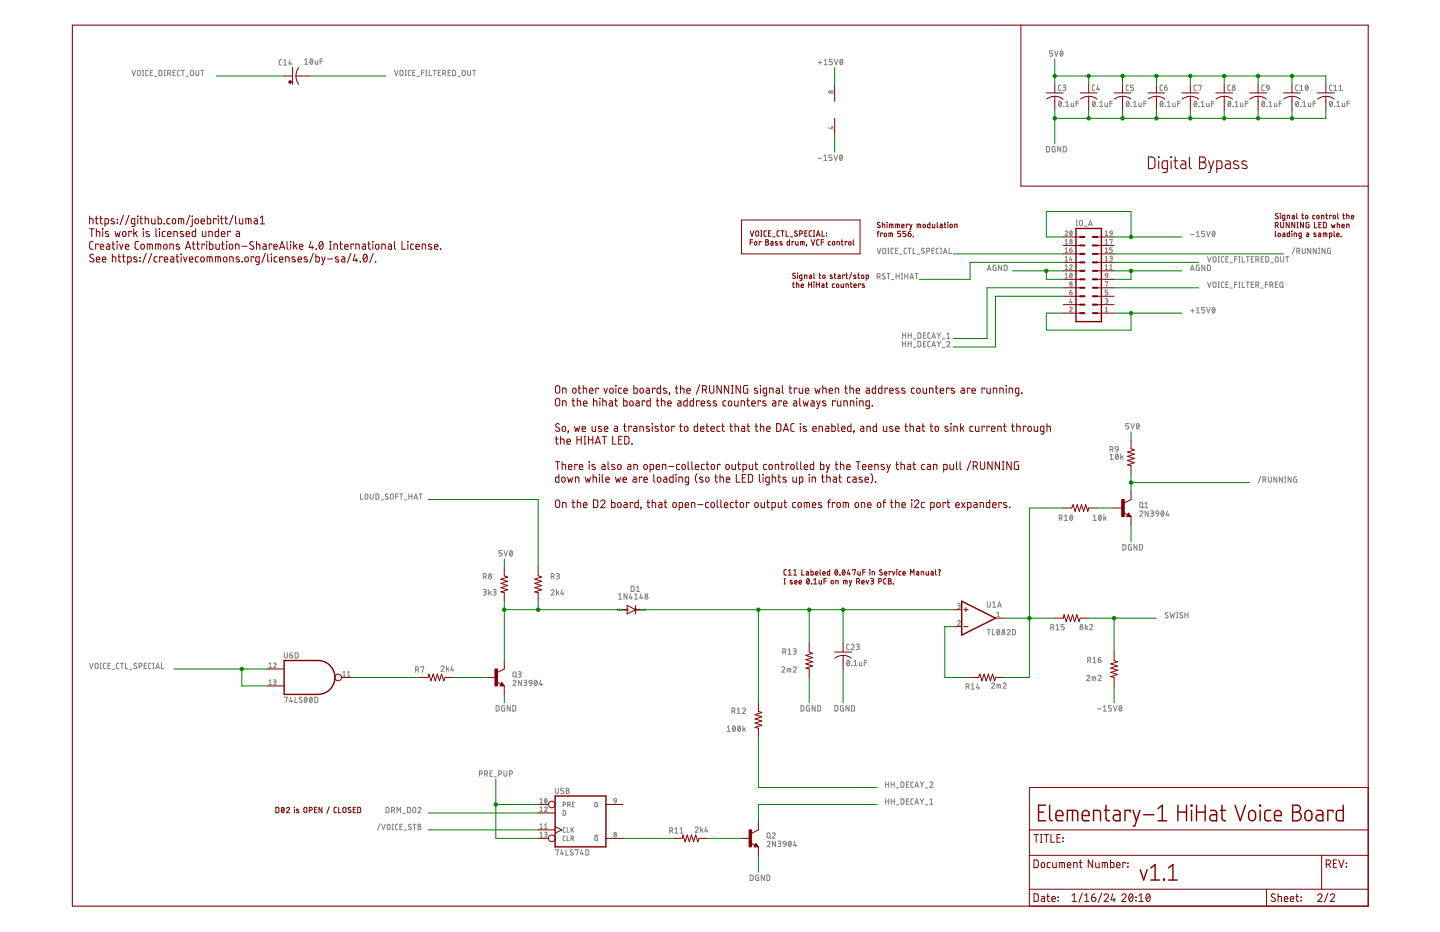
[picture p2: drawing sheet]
<svg xmlns="http://www.w3.org/2000/svg" width="432mm" height="279mm" viewBox="0 0 432 279" stroke-linecap="round" stroke-linejoin="round" font-family="sans-serif">
<g fill="none" stroke="#808080" stroke-width=".3">
<path d="M84.5 17.9h-.5l-.3 .4 .1 1 .7 .2M85 19.5h1M85 18.3l.5-.4v1.6M87 17.9l-.4 1.3h.9M87.2 18.8v.7M91.4 18l.4-.3v1.6M91.4 19.3h.9M93.1 17.8l.1-.1a.81 .81 0 0 1 .6 .8 .81 .81 0 0 1-.6 .7l-.3-.7zM93.7 18l-.7 .9M94.5 18.2l.1 .9 .2 .2h.4v-1.1M96 18.4h.7M96.7 17.7h-.7v1.6"/>
<path d="M245.4 18.8h1.1M245.9 18.2v1.1M247.1 18.1l.5-.3v1.6M247.1 19.4h1M249.6 17.8h-.9v.7h.5a.45 .45 0 0 1 .4 .4 .45 .45 0 0 1-.4 .5h-.5M250.2 17.8l.5 1.6 .6-1.6M252 17.9l.1-.1a.81 .81 0 0 1 .6 .8 .81 .81 0 0 1-.6 .8l-.3-.8zM252.6 18.1l-.7 .9M315.6 15.2h-.9v.8h.6a.45 .45 0 0 1 .3 .4 .45 .45 0 0 1-.3 .4h-.6M316.2 15.2l.6 1.6 .5-1.6M318.1 15.3h.1a.81 .81 0 0 1 .6 .7 .81 .81 0 0 1-.6 .8l-.3-.8zM318.7 15.6l-.8 .9"/>
<path d="M39.6 21.1l.5 1.6 .5-1.6M41.3 21.2h.7l.1 1a.44 .44 0 0 1-.4 .5 .44 .44 0 0 1-.5-.5zM42.7 22.7h.4M42.7 21.1h.4M42.9 21.1v1.6M44.4 21.1h-.5l-.2 .3v1.1l.7 .2M45.1 21.8h.5M45.8 21.1h-.7v1.6h.7M46.3 22.9h.7M47.7 21.1h.6l.2 .3v1l-.2 .3h-.6zM49.2 22.7h.4M49.2 21.1h.4"/>
<path d="M49.4 21.1v1.6M50.3 22h.4a.44 .44 0 0 0 .5-.5 .44 .44 0 0 0-.5-.4h-.4v1.6M50.8 22l.4 .7M51.9 21.8h.5M52.6 21.1h-.7v1.6h.7M53.9 21.1h-.5l-.2 .3v1.1l.7 .2M54.4 21.1h.9M54.8 21.1v1.6M55.8 22.9h.7M57.2 21.2h.7l.1 1a.46 .46 0 0 1-.5 .5 .46 .46 0 0 1-.4-.5zM58.7 21.1v1.1a.44 .44 0 0 0 .5 .5 .44 .44 0 0 0 .4-.5v-1.1M60.2 21.1h.9"/>
<path d="M60.7 21.1v1.6M118.3 21.1l.5 1.6 .6-1.6M120.1 21.2h.6l.1 1a.46 .46 0 0 1-.4 .5 .46 .46 0 0 1-.5-.5zM121.5 22.7h.3M121.5 21.1h.3M121.6 21.1v1.6M123.1 21.1h-.4l-.3 .3v1.1l.7 .2M123.8 21.8h.5M124.5 21.1h-.7v1.6h.7M125 22.9h.8M126.4 21.8h.7M127.1 21.1h-.7v1.6"/>
<path d="M127.7 22.7h.3M127.7 21.1h.3M127.8 21.1v1.6M128.7 21.1v1.6h.7M129.9 21.1h.9M130.3 21.1v1.6M131.4 21.8h.5M132.1 21.1h-.7v1.6h.7M132.8 22h.4a.44 .44 0 0 0 .5-.5 .44 .44 0 0 0-.5-.4h-.4v1.6M133.3 22l.4 .7M134.4 21.8h.5M135.1 21.1h-.7v1.6h.7"/>
<path d="M135.7 21.1h.6l.3 .3v.8l-.3 .5h-.6zM137.3 22.9h.7M138.7 21.2h.7l.1 1a.46 .46 0 0 1-.5 .5 .46 .46 0 0 1-.4-.5zM140.2 21.1v1.1a.44 .44 0 0 0 .5 .5 .44 .44 0 0 0 .4-.5v-1.1M141.7 21.1h.9M142.2 21.1v1.6M249.2 38.1h.7M249.5 37.9v.8l-1-.4M317.6 30.5l.1-.1a.81 .81 0 0 1 .6 .8 .81 .81 0 0 1-.6 .7l-.3-.7zM318.1 25.5h-.5l-.2 .4v1l.7 .2M318.2 30.7l-.7 .9M318.7 25.5h.5a.36 .36 0 0 1 .4 .4 .36 .36 0 0 1-.4 .3h-.3"/>
<path d="M318.9 31.9h.1M319.2 26.2a.44 .44 0 0 1 .4 .5 .44 .44 0 0 1-.4 .4h-.5M319.6 32h.9M319.6 30.7l.4-.3v1.6M321.2 30.9v.9l.3 .2h.4v-1.1M322.7 31.1h.7M323.4 30.4h-.7v1.6M327.8 30.5l.1-.1a.81 .81 0 0 1 .6 .8 .81 .81 0 0 1-.6 .7l-.3-.7zM328.3 25.5h-.5l-.2 .4v1l.7 .2M328.4 30.7l-.8 .9M329.1 31.9h.1M329.2 25.5l-.3 1.3h.9"/>
<path d="M329.5 26.4v.7M329.7 32h.9M329.7 30.7l.5-.3v1.6M331.3 30.9l.1 .9 .2 .2h.5v-1.1M332.8 31.1h.7M333.5 30.4h-.7v1.6M337.9 30.5l.1-.1a.82 .82 0 0 1 .6 .8 .82 .82 0 0 1-.6 .7l-.3-.4zM338.4 25.5h-.5l-.2 .4v1l.7 .2M338.5 30.7l-.7 .9M339.2 31.9h.1M339.9 32h.9M339.9 30.7l.5-.3v1.6"/>
<path d="M339.9 25.5h-.9v.7h.6a.45 .45 0 0 1 .3 .5 .45 .45 0 0 1-.3 .4h-.6M341.5 30.9v.9l.3 .2h.4v-1.1M343 31.1h.7M343.7 30.4h-.7v1.6M348.1 30.5l.1-.1a.82 .82 0 0 1 .6 .8 .82 .82 0 0 1-.6 .7l-.3-.4zM348.6 25.5h-.5l-.2 .4v1l.7 .2M348.7 30.7l-.7 .9M349.2 26.2h.5a.46 .46 0 0 1 .4 .6 .46 .46 0 0 1-.5 .4 .46 .46 0 0 1-.4-.5zM349.4 31.9h.1M349.9 25.5l-.4 .2-.3 .5M350.1 32h.9M350.1 30.7l.4-.3v1.6"/>
<path d="M351.7 30.9v.9l.2 .2h.5v-1.1M353.1 31.1h.8M353.9 30.4h-.8v1.6M358.2 30.5l.2-.1a.82 .82 0 0 1 .5 .8 .82 .82 0 0 1-.5 .7l-.3-.4zM358.8 25.5h-.6l-.2 .4 .1 1 .7 .2M358.8 30.7l-.7 .9M359.3 25.7v-.2h.9l-.4 1.6M359.5 31.9h.1M360.2 32h.9M360.2 30.7l.5-.3v1.6M361.8 30.9v.9l.3 .2h.4v-1.1M363.3 31.1h.7"/>
<path d="M364 30.4h-.7v1.6M368.4 30.5l.1-.1a.82 .82 0 0 1 .6 .8 .82 .82 0 0 1-.6 .7l-.3-.4zM368.9 25.5h-.5l-.2 .4v1l.7 .2M369 30.7l-.7 .9M369.7 31.9h.1M370.4 32h.9M370.4 30.7l.4-.3v1.6M372 30.9v.8l.2 .3h.5v-1.1M373.4 31.1h.8M374.2 30.4h-.8v1.6M378.5 30.5l.2-.1a.82 .82 0 0 1 .5 .8 .82 .82 0 0 1-.5 .7l-.3-.4zM379.1 25.5h-.5l-.2 .4v1l.7 .2"/>
<path d="M379.2 30.7l-.8 .9M379.8 25.7h.6l.2 .7-.8-.1zM379.8 31.9h.1M380.5 32h.9M380.5 30.7l.5-.3v1.6M380.6 26.4l-.3 .6-.5 .1M382.1 30.9v.8l.3 .3h.5v-1.1M383.6 31.1h.7M384.3 30.4h-.7v1.6M388.7 30.5l.1-.1a.82 .82 0 0 1 .6 .8 .82 .82 0 0 1-.6 .7l-.3-.4zM389.2 25.5h-.5l-.2 .4v1l.7 .2M389.3 30.7l-.7 .9"/>
<path d="M389.8 27.1h.9M389.8 25.9l.5-.4v1.6M390 31.9h.1M390.7 32h.9M390.7 30.7l.4-.3v1.6M391.6 25.6l.1-.1a.81 .81 0 0 1 .6 .8 .81 .81 0 0 1-.6 .8l-.3-.8zM392.2 25.9l-.7 .9M392.3 30.9v.8l.3 .3h.4v-1.1M393.8 31.1h.7M394.5 30.4h-.7v1.6M398.9 30.5l.1-.1a.81 .81 0 0 1 .6 .8 .81 .81 0 0 1-.6 .7l-.3-.7zM399.4 25.5h-.5l-.2 .4v1l.7 .2"/>
<path d="M399.5 30.7l-.7 .9M400 27.1h.9M400 25.9l.4-.4v1.6M400.2 31.9h.1M400.9 32h.9M400.9 30.7l.4-.3v1.6M401.5 27.1h.9M401.5 25.9l.5-.4v1.6M402.5 30.9v.9l.2 .2h.5v-1.1M403.9 31.1h.7M404.6 30.4h-.7v1.6M245.3 47.5h1.1"/>
<path d="M247 46.8l.5-.3v1.6M247 48.1h.9M249.5 46.5h-.9v.7h.5a.45 .45 0 0 1 .4 .4 .45 .45 0 0 1-.4 .5h-.5M250.1 46.5l.5 1.6 .5-1.6M251.9 46.6l.1-.1a.81 .81 0 0 1 .6 .8 .81 .81 0 0 1-.6 .8l-.3-.8zM252.5 46.8l-.7 .9M313.8 43.9l.7 .1 .2 .2v.9l-.2 .4-.7 .1zM316.4 43.9l-.9 .3v1l.2 .3 .7 .1v-.9h-.3M318.1 43.9v1.7l-.9-1.7v1.7M318.8 43.9l.7 .1 .2 .2v.9l-.2 .4-.7 .1zM263 74.4l.6 1.6 .5-1.6M264.8 74.5h.7l.1 1.1a.46 .46 0 0 1-.5 .4 .46 .46 0 0 1-.4-.4z"/>
<path d="M266.2 76h.4M266.2 74.4h.4M266.4 74.4v1.6M267.9 74.4h-.5l-.2 .4 .1 1.1 .6 .1M268.6 75.1h.5M269.3 74.4h-.7v1.6h.7M269.8 76.2h.7M271.8 74.4h-.5l-.2 .4v1l.7 .2M272.3 74.4h.9M272.8 74.4v1.6M273.8 74.4v1.6h.7M275.1 76.2h.7"/>
<path d="M277.1 74.5l-.4-.1-.3 .4 .6 .6a.38 .38 0 0 1 .2 .5 .38 .38 0 0 1-.6 .1l-.3-.2M277.9 75.3h.4a.46 .46 0 0 0 .5-.4 .46 .46 0 0 0-.5-.5h-.4v1.6M279.4 75.1h.6M280.2 74.4h-.8v1.6h.8M281.5 74.4l-.7 .1-.1 .3 .1 1.1 .7 .1M282 76h.4M282 74.4h.4M282.2 74.4v1.6M282.9 76l.5-1.6 .6 1.6M283 75.6h.8M284.6 74.4v1.6h.7M298.7 79.5h-.7l-.2 .2v1.1l.2 .3h.7v-.9h-.3"/>
<path d="M300.3 79.5v1.6l-.9-1.6v1.6M301.1 79.5h.6l.3 .3v.9l-.3 .4h-.6zM319.4 69.5a.38 .38 0 0 1 .5-.3 .38 .38 0 0 1 .1 .6l-.6 .8h.7M319.4 72.1l.4-.3v1.4M319.4 74.6l.4-.3v1.4M319.4 77.1l.4-.3v1.4M319.4 79.7l.4-.3v1.4M319.4 78.2h.7M319.4 75.7h.7M319.4 73.2h.7M320.7 79.7a.38 .38 0 0 1 .6-.3 .38 .38 0 0 1 .1 .6l-.7 .8h.8M320.7 74.9h.5a.39 .39 0 0 1 .3 .4 .39 .39 0 0 1-.4 .4 .39 .39 0 0 1-.4-.4z"/>
<path d="M320.9 69.3l.1-.1a.71 .71 0 0 1 .5 .7 .71 .71 0 0 1-.5 .7l-.3-.7zM321.1 76.8l-.4 1.1h.8M321.3 77.6v.6M321.4 74.3l-.4 .1-.3 .5M321.4 69.5l-.6 .8M322.7 67.6h.4M322.7 66h.4M322.9 66v1.6M323.8 66.2h.7l.1 1a.46 .46 0 0 1-.4 .4 .46 .46 0 0 1-.5-.4zM325.2 67.8h.7M326.4 67.6l.6-1.6 .5 1.6M326.6 67.2h.8"/>
<path d="M331.4 69.5l.4-.3v1.4M331.4 72.1l.4-.3v1.4M331.4 74.6l.4-.3v1.4M331.4 77.1l.4-.3v1.4M331.4 79.7l.4-.3v1.4M331.4 78.2h.8M331.4 75.7h.8M331.4 73.2h.8M331.4 70.6h.8M332.8 76.8l.6 .1 .1 .2-.1 .3h-.5M332.8 79.7l.4-.3v1.4M332.8 71.9l.7-.1-.3 1.4"/>
<path d="M332.9 69.3h.5l.1 .7-.6-.1zM333.2 77.4a.39 .39 0 0 1 .3 .4 .39 .39 0 0 1-.3 .4h-.4M333.5 74.3h-.7v.6h.4a.4 .4 0 0 1 .4 .4 .4 .4 0 0 1-.4 .4h-.4M333.5 70l-.1 .4-.5 .2M357 70.3h1.1M358.8 69.7l.4-.4v1.7M358.8 71h.9M359.6 79.5h-.7l-.1 .2-.1 1.1 .2 .3h.7v-.9h-.3M361.2 69.3h-.9v.7h.6a.46 .46 0 0 1 .3 .5 .46 .46 0 0 1-.3 .5h-.6M361.3 79.5v1.6l-.9-1.6v1.6M361.8 69.3l.6 1.7 .5-1.7M362.1 79.5l.8 .3v1l-.2 .3h-.6z"/>
<path d="M362.1 76.9l.5 1.7 .6-1.7M363.7 69.4h.1a.81 .81 0 0 1 .6 .7 .81 .81 0 0 1-.6 .8l-.3-.8zM363.9 77.1h.6l.1 1a.44 .44 0 0 1-.4 .5 .44 .44 0 0 1-.5-.5zM364.3 69.7l-.7 .9M365.3 78.6h.3M365.3 76.9h.3M365.4 76.9v1.7M367 76.9l-.5 .1-.3 .3 .1 1 .7 .3M367.6 77.7h.6M368.3 76.9h-.7v1.7h.7M368.8 78.8h.7M370.2 77.7h.7"/>
<path d="M370.9 76.9h-.7v1.7M371.5 78.6h.3M371.5 76.9h.3M371.6 76.9v1.7M372.5 76.9v1.7h.7M373.7 76.9h.9M374.1 76.9v1.7M375.2 77.7h.6M375.9 76.9h-.7v1.7h.7M376.6 77.9h.4a.46 .46 0 0 0 .5-.5 .46 .46 0 0 0-.5-.5h-.4v1.7M377.1 77.9l.4 .7M378.2 77.7h.5"/>
<path d="M378.9 76.9h-.7v1.7h.7M379.5 76.9l.9 .3v1.1l-.2 .2-.7 .1zM381.1 78.8h.7M382.5 77.1h.7l.1 1a.46 .46 0 0 1-.4 .5 .46 .46 0 0 1-.5-.5zM384 76.9v1.2a.46 .46 0 0 0 .5 .5 .46 .46 0 0 0 .4-.5v-1.2M385.5 76.9h.9M386 76.9v1.7M388.2 74.2l-.7 2M388.9 75.3h.4a.46 .46 0 0 0 .5-.4 .46 .46 0 0 0-.5-.5h-.4v1.6M389.4 75.3l.4 .7M390.5 74.4v1.2a.44 .44 0 0 0 .4 .4 .44 .44 0 0 0 .5-.4v-1.2M393 74.4v1.6l-.9-1.6v1.6"/>
<path d="M394.7 74.4v1.6l-.9-1.6v1.6M395.4 76h.3M395.4 74.4h.3M395.6 74.4v1.6M397.3 74.4v1.6l-.9-1.6v1.6M399 74.4l-.9 .2v1.1l.2 .3h.7v-.9h-.3M263 82.9h.5a.46 .46 0 0 0 .4-.4 .46 .46 0 0 0-.4-.5h-.5v1.7M263.6 82.9l.3 .8M265.4 82.2l-.6-.2-.2 .4 .7 .6a.38 .38 0 0 1 .1 .5 .38 .38 0 0 1-.5 .1l-.4-.2M266 82h.8M266.4 82v1.7M267.3 83.8h.8"/>
<path d="M268.7 82v1.7M268.7 82.7h.9M269.6 82v1.7M270.3 82h.4M270.3 83.7h.4M270.5 82v1.7M270.7 99.8v1.6M271.3 82.7h.9M271.3 82v1.7M271.6 99.8v1.6M272.2 82v1.7M272.3 99.8v1.6"/>
<path d="M272.8 83.7l.6-1.7 .5 1.7M273 83.2h.8M273.2 99.8v1.6M274.4 82h.9M274.8 82v1.7M275.3 99.8l.8 .3v1.1l-.2 .2h-.6zM277.6 99.8h-.7v1.6h.7M278.9 99.8h-.5l-.2 .4v1l.7 .2M281 99.8l.5 .8M282.1 99.8l-.6 .8M296.1 81.1l.5-1.6 .5 1.6M296.2 80.7h.8"/>
<path d="M319.4 82.2l.4-.3v1.4M319.4 83.3h.7M319.4 80.8h.7M320.7 92.4a.38 .38 0 0 1 .6-.3 .38 .38 0 0 1 .1 .6l-.7 .8h.8M320.7 87.6h.5a.39 .39 0 0 1 .3 .4 .39 .39 0 0 1-.4 .4 .39 .39 0 0 1-.4-.4zM320.9 82l.1-.1a.71 .71 0 0 1 .5 .7 .71 .71 0 0 1-.5 .7l-.3-.7zM321.1 89.5l-.4 1.1h.8M321.3 90.3v.6M321.4 87l-.4 .1-.3 .5M321.4 82.2l-.6 .8M331.4 89.5l.6 .1 .2 .2-.2 .3h-.4M331.4 92.4l.4-.3v1.4"/>
<path d="M331.4 93.5h.8M331.4 84.6l.8-.1-.4 1.4M331.4 80.8h.8M331.5 82h.6l.1 .7-.7-.1zM331.8 90.1a.39 .39 0 0 1 .4 .4 .39 .39 0 0 1-.4 .4h-.4M332.2 87h-.8v.6h.5a.4 .4 0 0 1 .3 .4 .4 .4 0 0 1-.3 .4h-.5M332.2 82.7l-.1 .4-.5 .2M332.8 80.8h.7M357 81.1l.5-1.6 .6 1.6M357 93.2h1.1M357.1 80.7h.9M357.5 92.6v1.1"/>
<path d="M358.8 92.5l.4-.3v1.6M358.8 93.8h.9M361.2 92.2h-.9v.7h.6a.46 .46 0 0 1 .3 .5 .46 .46 0 0 1-.3 .4h-.6M361.8 92.2l.6 1.6 .5-1.6M362.1 84.6l.5 1.6 .6-1.6M363.7 92.3l.1-.1a.83 .83 0 0 1 .6 .8 .83 .83 0 0 1-.6 .8l-.3-.8zM363.9 84.7h.6l.1 1a.44 .44 0 0 1-.4 .5 .44 .44 0 0 1-.5-.5zM364.3 92.5l-.7 1M365.3 86.2h.3M365.3 84.6h.3M365.4 84.6v1.6M367 84.6h-.5l-.3 .3 .1 1.1 .7 .2"/>
<path d="M367.6 85.3h.6M368.3 84.6h-.7v1.6h.7M368.8 86.4h.7M370.2 85.3h.7M370.9 84.6h-.7v1.6M371.5 86.2h.3M371.5 84.6h.3M371.6 84.6v1.6M372.5 84.6v1.6h.7M373.7 84.6h.9M374.1 84.6v1.6M375.2 85.3h.6"/>
<path d="M375.9 84.6h-.7v1.6h.7M376.6 85.5h.4a.46 .46 0 0 0 .5-.5 .46 .46 0 0 0-.5-.4h-.4v1.6M377.1 85.5l.4 .7M378.1 86.4h.7M379.4 85.3h.8M380.2 84.6h-.8v1.6M380.8 85.5h.4a.46 .46 0 0 0 .5-.5 .46 .46 0 0 0-.5-.4h-.4v1.6M381.3 85.5l.4 .7M382.4 85.3h.5M383.1 84.6h-.7v1.6h.7M383.9 84.7h.7l.1 1a.46 .46 0 0 1-.5 .5 .46 .46 0 0 1-.4-.5zM384.5 85.8l.4 .4"/>
<path d="M270.7 102.3v1.7M270.7 103.1h.9M270.7 100.5h.9M271.6 102.3v1.7M272.3 103.1h.9M272.3 102.3v1.7M272.3 100.5h.9M273.2 102.3v1.7M273.9 104.1h.7M273.9 101.6h.7M275.3 102.3l.8 .3v1.1l-.2 .2-.6 .1zM276.9 103.1h.6"/>
<path d="M276.9 100.5h.6M277.6 102.3h-.7v1.7h.7M278.9 102.3l-.5 .1-.2 .3v1l.7 .3M279.4 104l.6-1.7 .5 1.7M279.4 101.4l.6-1.6 .5 1.6M279.6 103.6h.8M279.6 101h.8M281 102.3l.5 .8M281.5 100.6v.8M281.5 103.1v.9M282.1 102.3l-.6 .8M282.6 104.1h.7"/>
<path d="M282.6 101.6h.7M283.9 102.7a.45 .45 0 0 1 .6-.3 .45 .45 0 0 1 .2 .7l-.8 .9h.9M283.9 101.4h.9M283.9 100.2l.5-.4v1.6M332.9 134.8h.4a.46 .46 0 0 0 .5-.5 .46 .46 0 0 0-.5-.4h-.4v1.6M332.9 136.5l.4-.4v1.6M332.9 137.7h.9M333.4 134.8l.4 .7M334.6 134h.6l.1 .8-.8-.1zM334.6 136.2l.2-.1a.82 .82 0 0 1 .5 .8 .82 .82 0 0 1-.5 .8l-.3-.5zM335.3 136.5l-.8 .9M335.3 134.8l-.3 .5-.4 .2"/>
<path d="M336.1 136.1v1.6M336.4 137l.4 .7M336.8 136.7l-.7 .5M338.5 127h-.9v.7h.5a.46 .46 0 0 1 .4 .5 .46 .46 0 0 1-.4 .4h-.5M339.1 127l.5 1.6 .5-1.6M340.9 127.1l.1-.1a.81 .81 0 0 1 .6 .8 .81 .81 0 0 1-.6 .8l-.3-.8zM341.5 127.3l-.7 .9M108.1 148.1v1.6h.7M109.6 148.2h.6l.1 1a.44 .44 0 0 1-.4 .5 .44 .44 0 0 1-.5-.5zM111 148.1v1.1a.44 .44 0 0 0 .5 .5 .44 .44 0 0 0 .4-.5v-1.1M112.7 148.1h.6l.3 .2v1.1l-.3 .2-.6 .1zM114.3 149.9h.7"/>
<path d="M116.3 148.2a.41 .41 0 0 0-.6-.1 .41 .41 0 0 0 0 .6l.5 .3a.45 .45 0 0 1 0 .7 .45 .45 0 0 1-.7-.2M117.2 148.2h.6l.1 1a.46 .46 0 0 1-.4 .5 .46 .46 0 0 1-.5-.5zM118.6 148.8h.8M119.4 148.1h-.8v1.6M119.8 148.1h.9M120.3 148.1v1.6M121.2 149.9h.8M122.6 148.8h.9M122.6 148.1v1.6M123.5 148.1v1.6M124.1 149.7l.6-1.6 .5 1.6M124.3 149.3h.8"/>
<path d="M125.7 148.1h.9M126.1 148.1v1.6M317.6 155.3h.5a.44 .44 0 0 0 .5-.4 .44 .44 0 0 0-.5-.5h-.5v1.6M318.2 155.3l.4 .7M319.2 156h.9M319.2 154.8l.5-.4v1.6M321 154.5l.1-.1a.81 .81 0 0 1 .6 .8 .81 .81 0 0 1-.6 .8l-.3-.8zM321.6 154.8l-.8 .9M327.8 154.8l.5-.4v1.6M327.8 156h.9M329.6 154.5l.1-.1a.82 .82 0 0 1 .6 .8 .82 .82 0 0 1-.6 .8l-.3-.5zM330.2 154.8l-.7 .9"/>
<path d="M331 154.4v1.6M331.3 155.3l.4 .7M331.7 154.9l-.7 .6M341.8 153.5a.44 .44 0 0 1 .6-.4 .44 .44 0 0 1 .1 .8l-.7 .8h.9M341.9 150.7h.6l.2 1.1a.44 .44 0 0 1-.5 .4 .44 .44 0 0 1-.4-.4zM342.5 151.8l.4 .4M343.3 151l.4-.4v1.6M343.3 152.2h.9M344.3 153.1v1.6l-.9-1.6v1.6M345 153.1h.5a.36 .36 0 0 1 .4 .4 .36 .36 0 0 1-.4 .4h-.3M345.5 153.9a.44 .44 0 0 1 .4 .4 .44 .44 0 0 1-.4 .4h-.5M346.7 153.3h.6l.2 .7-.8-.1z"/>
<path d="M347.5 154l-.3 .6-.4 .1M348.3 153.2h.1a.81 .81 0 0 1 .6 .7 .81 .81 0 0 1-.6 .8l-.3-.8zM348.9 153.5l-.7 .9M350.1 153.1l-.4 1.3h.9M350.3 154v.7M378.1 142.8l-.8 2M378.7 143.9h.5a.44 .44 0 0 0 .4-.5 .44 .44 0 0 0-.4-.4h-.5v1.6M379.2 143.9l.4 .7M380.3 143v1.1a.44 .44 0 0 0 .5 .5 .44 .44 0 0 0 .4-.5v-1.1M382.9 143v1.6l-.9-1.6v1.6M384.6 143v1.6l-1-1.6v1.6M385.2 143h.4"/>
<path d="M385.2 144.6h.4M385.4 143v1.6M387.2 143v1.6l-1-1.6v1.6M388.8 143l-.9 .2v1l.2 .4h.7v-.9h-.2M144.9 176.7h.6a.37 .37 0 0 1 .4 .4 .37 .37 0 0 1-.4 .4h-.4M144.9 172.8h.5a.44 .44 0 0 0 .5-.4 .44 .44 0 0 0-.5-.4h-.5v1.6M145.4 177.5a.44 .44 0 0 1 .5 .4 .44 .44 0 0 1-.5 .5h-.5M145.5 172.8l.4 .8M146.6 176.7v1.7M146.9 177.6l.4 .8M147.3 177.3l-.7 .5M147.9 176.7h.5a.37 .37 0 0 1 .4 .4 .37 .37 0 0 1-.4 .4h-.4"/>
<path d="M148.3 177.5a.44 .44 0 0 1 .5 .4 .44 .44 0 0 1-.5 .5h-.4M150.6 165.1h-1v.7h.6a.45 .45 0 0 1 .4 .4 .45 .45 0 0 1-.4 .5h-.6M151.1 165.1l.6 1.6 .5-1.6M153 165.2l.1-.1a.81 .81 0 0 1 .6 .8 .81 .81 0 0 1-.6 .8l-.3-.8zM153.6 165.4l-.7 .9M165.3 177.1a.45 .45 0 0 1 .6-.3 .45 .45 0 0 1 .1 .7l-.7 .9h.9M165.3 172.8h.4a.44 .44 0 0 0 .5-.4 .44 .44 0 0 0-.5-.4h-.4v1.6M165.8 172.8l.4 .8M166.8 172h.6a.36 .36 0 0 1 .3 .3 .36 .36 0 0 1-.3 .4h-.4M166.9 176.7v1.7M167.2 177.6l.4 .8M167.3 172.7a.44 .44 0 0 1 .4 .4 .44 .44 0 0 1-.4 .5h-.5"/>
<path d="M167.6 177.3l-.7 .5M168.6 176.7l-.4 1.3h.9M168.8 177.7v.7M185.5 178.4l.4-.4v1.6M185.5 179.6h.9M188 178v1.6l-.9-1.6v1.6M189.1 178l-.4 1.3h.9M189.3 175.7l.8 .3v1.1l-.2 .2h-.6zM189.4 178.9v.7M190.3 178.4l.4-.4v1.6M190.3 179.6h.9M190.9 176.1l.4-.4v1.6"/>
<path d="M190.9 177.3h.9M192.2 178l-.3 1.3h.9M192.5 178.9v.7M336.7 163.3h.6l.3 .3v.9l-.3 .4h-.6zM339.3 163.3l-.9 .2v1l.2 .4h.7v-.9h-.3M340.9 163.3v1.6l-.9-1.6v1.6M341.7 163.3h.6l.3 .3v.9l-.3 .4h-.6zM26.9 198.8l.5 1.7 .5-1.7M28.6 199h.7l.1 1a.44 .44 0 0 1-.4 .5 .44 .44 0 0 1-.5-.5zM30 198.8h.4M30.2 198.8v1.7M31.7 198.8l-.5 .1-.2 .3v1l.7 .3"/>
<path d="M32.4 199.6h.5M33.1 198.8h-.7v1.7h.7M35.6 198.8l-.5 .1-.2 .3 .1 1.2 .6 .1M36.1 198.8h.9M36.6 198.8v1.7M37.6 198.8v1.7h.8M40.9 199l-.2-.1a.38 .38 0 0 0-.5 .1 .38 .38 0 0 0 .1 .5l.6 .3a.44 .44 0 0 1-.1 .7 .44 .44 0 0 1-.7-.3M41.7 199.7h.5a.46 .46 0 0 0 .4-.4 .46 .46 0 0 0-.4-.5h-.5v1.7M43.2 199.6h.6M44 198.8h-.8v1.7h.8M45.3 198.8l-.5 .1-.2 .3v1l.7 .3M45.8 198.8h.4"/>
<path d="M46 198.8v1.7M48.4 198.8v1.7h.7M80.6 199l.4-.3v1.4M82 199a.38 .38 0 0 1 .6-.2 .38 .38 0 0 1 .1 .5l-.7 .8h.8M85.3 195.7v1.1a.46 .46 0 0 0 .4 .5 .46 .46 0 0 0 .5-.5v-1.1M86.9 196.4h.5a.45 .45 0 0 1 .4 .5 .45 .45 0 0 1-.5 .4 .45 .45 0 0 1-.4-.5zM87.6 195.7l-.6 .3-.1 .4M88.5 195.7l.9 .2v.9l-.3 .5h-.6zM132.2 200a.44 .44 0 0 1 .7-.4 .44 .44 0 0 1 .1 .7l-.8 .9h1M133.9 199.6v1.6M135.5 199.6l-.3 1.3h.9M185.3 182.6l-.2 .1 .2 .2h-.2"/>
<path d="M185.5 183l.1-.3h-.1v.4M185.8 182.6h.1M185.8 182.7v.3M186.1 182.7v.3M186.2 182.8l.2-.1-.2 .2 .2 .1M186.5 182.6h.2v.3zM187 182.8l-.1 .2M187.3 182.6l-.1 .4 .1-.3M187.5 182.8l.1-.1-.1 .2 .1 .1M187.9 182.8l-.1 .2M188.2 183h.2M188.2 182.7l.1 .3"/>
<path d="M190.4 182.6l-.2 .1 .2 .2h-.2M190.5 183l.2-.3h-.2v.4M190.8 182.6h.1M190.9 182.7v.3M191.2 182.7v.3M191.3 182.8l.1-.1-.1 .2 .2 .1M191.6 182.6h.2l-.1 .3zM192.1 182.8l-.1 .2M192.4 182.6l-.1 .4 .1-.3M192.6 182.8l.1-.1-.1 .2 .1 .1M193 182.8l-.1 .2M193.3 182.7l.2-.1-.2 .4h.2"/>
<path d="M234.7 195.4h.5a.46 .46 0 0 0 .4-.4 .46 .46 0 0 0-.4-.5h-.5v1.6M235.3 195.4l.3 .7M236.3 194.9l.4-.4v1.6M236.3 196.1h.9M237.9 194.5h.5a.36 .36 0 0 1 .4 .4 .36 .36 0 0 1-.4 .3h-.4M238.3 195.2a.46 .46 0 0 1 .5 .5 .46 .46 0 0 1-.5 .4h-.4M254.1 198.1l.1-.1a.81 .81 0 0 1 .6 .8 .81 .81 0 0 1-.6 .8l-.3-.8zM254.6 193.1l-.6 .1-.1 .3 .1 1.1 .6 .2M254.7 198.3l-.7 .9M255.2 193.5a.44 .44 0 0 1 .6-.3 .44 .44 0 0 1 .2 .6l-.8 1h.9M255.4 199.5h.1M256.1 199.6h.9"/>
<path d="M256.1 198.3l.4-.3v1.6M256.8 193.1h.5a.36 .36 0 0 1 .4 .4 .36 .36 0 0 1-.4 .3h-.4M257.2 193.8a.46 .46 0 0 1 .5 .5 .46 .46 0 0 1-.5 .5h-.4M257.7 198.5v.9l.3 .2h.4v-1.1M259.2 198.7h.7M259.9 198h-.7v1.6M287.2 186.4a.38 .38 0 0 1 .5-.4 .38 .38 0 0 1 .1 .6l-.6 .8h.8M287.2 181h.6l.1 .2-.1 .3-.5 .1M287.5 181.6a.39 .39 0 0 1 .5 .4 .39 .39 0 0 1-.5 .4h-.3M296.1 180.4v1.2a.46 .46 0 0 0 .4 .5 .46 .46 0 0 0 .5-.5v-1.2M296.1 188.7h.9M296.5 188.7v1.6"/>
<path d="M297.6 188.7v1.6h.7M297.7 180.8l.4-.4v1.7M297.7 182.1h.9M298.9 183.8l.4-.3v1.4M298.9 184.9h.8M299.1 188.8l.1-.1a.81 .81 0 0 1 .6 .8 .81 .81 0 0 1-.6 .8l-.3-.8zM299.1 182.1l.6-1.7 .5 1.7M299.3 181.7h.8M299.7 189l-.7 .9M302 189a.44 .44 0 0 1 .6-.3 .44 .44 0 0 1 .2 .7l-.8 .9h.9M303.6 188.7l.9 .3v.9l-.3 .4h-.6zM315.1 188.1h.5a.46 .46 0 0 0 .4-.5 .46 .46 0 0 0-.4-.4h-.5v1.6"/>
<path d="M315.7 188.1l.3 .7M316.7 187.6l.4-.4v1.6M316.7 188.8h.9M319.1 187.2h-.9v.7h.6a.45 .45 0 0 1 .3 .5 .45 .45 0 0 1-.3 .4h-.6M325.5 187.2v1.6M325.8 188l.4 .8M326.2 198h.4a.46 .46 0 0 0 .5-.5 .46 .46 0 0 0-.5-.5h-.4v1.7M326.2 187.7l-.7 .5M326.7 198l.4 .7M326.7 187.5a.44 .44 0 0 1 .7-.3 .44 .44 0 0 1 .1 .7l-.8 .9h1M327.7 198.7h.9M327.7 197.4l.5-.4v1.7"/>
<path d="M329.3 197.8h.5a.45 .45 0 0 1 .4 .5 .45 .45 0 0 1-.5 .4 .45 .45 0 0 1-.4-.5zM330 197l-.6 .3-.1 .5M350.2 183.7l-.2-.1a.38 .38 0 0 0-.5 .2 .38 .38 0 0 0 .1 .5l.5 .3a.44 .44 0 0 1 0 .6 .44 .44 0 0 1-.7-.2M350.8 183.6l.4 1.6 .4-1.1 .3 1.1 .4-1.6M352.8 185.2h.4M352.8 183.6h.4M353 183.6v1.6M354.6 183.7l-.2-.1a.38 .38 0 0 0-.5 .2 .38 .38 0 0 0 .1 .5l.5 .3a.44 .44 0 0 1-.1 .6 .44 .44 0 0 1-.6-.2M355.3 183.6v1.6M355.3 184.3h.9M356.2 183.6v1.6M30 200.5h.4"/>
<path d="M33.6 200.7h.7M38.9 200.7h.7M45.8 200.5h.4M46.7 200.5l.5-1.7 .6 1.7M46.8 200.1h.8M80.6 205.2h.8M80.6 204.1l.4-.3v1.4M80.6 200.1h.8M82 203.8h.6l.2 .2-.2 .4h-.4M82.4 204.4a.39 .39 0 0 1 .4 .4 .39 .39 0 0 1-.4 .4h-.4M85.3 209.2v-.2h.9l-.5 1.6M87.2 209l-.4 1.3h.9"/>
<path d="M87.5 209.9v.7M88.5 209v1.6h.7M90.5 209.1l-.2-.1a.38 .38 0 0 0-.5 .2 .38 .38 0 0 0 .1 .5l.5 .3a.41 .41 0 0 1 .1 .6 .41 .41 0 0 1-.6-.1l-.2-.1M91.4 209.1l.1-.1a.84 .84 0 0 1 .6 .8 .84 .84 0 0 1-.6 .8l-.3-.8zM92 209.4l-.7 .9M93 209.1l.1-.1a.84 .84 0 0 1 .6 .8 .84 .84 0 0 1-.6 .8l-.3-.5zM93.6 209.4l-.7 .9M94.4 209l.8 .3 .1 .9-.3 .4h-.6zM102.8 201.6l.4-.3v1.4M102.8 202.7h.8M104.2 202.7h.8M104.2 201.6l.4-.3v1.4"/>
<path d="M124.6 200.8h.5a.46 .46 0 0 0 .4-.5 .46 .46 0 0 0-.4-.4h-.5v1.6M125.2 200.8l.3 .7M126.2 200.1v-.2h.9l-.5 1.6M134.2 200.5l.4 .7M134.6 200.2l-.7 .5M135.8 200.5v.7M148.8 211.5l.8 .3 .1 .9-.3 .4-.6 .1zM151.3 211.5l-.7 .1-.1 .2-.1 1 .2 .3 .7 .1v-.9h-.2M153 211.5v1.7l-.9-1.7v1.7M153.8 211.5l.6 .1 .2 .2 .1 .9-.3 .4-.6 .1zM153.8 204.3a.44 .44 0 0 1 .7-.4 .44 .44 0 0 1 .1 .7l-.8 .9h.9M154 201.5h.6l.1 1.1a.46 .46 0 0 1-.4 .4 .46 .46 0 0 1-.5-.4z"/>
<path d="M154.6 202.6l.3 .4M155.4 201.4h.5a.36 .36 0 0 1 .4 .3 .36 .36 0 0 1-.4 .4h-.3M155.8 202.1a.46 .46 0 0 1 .5 .5 .46 .46 0 0 1-.5 .4h-.4M156.4 203.9v1.6l-1-1.6v1.6M157.1 203.9h.5a.36 .36 0 0 1 .4 .4 .36 .36 0 0 1-.4 .3h-.4M157.5 204.6a.46 .46 0 0 1 .5 .5 .46 .46 0 0 1-.5 .4h-.4M158.8 204h.6l.1 .8-.8-.1zM159.5 204.8l-.3 .6-.4 .1M160.4 204l.1-.1a.83 .83 0 0 1 .6 .8 .83 .83 0 0 1-.6 .8l-.3-.8zM161 204.3l-.7 .9M162.1 203.9l-.3 1.3h.9M162.4 204.8v.7"/>
<path d="M218.1 218l.4-.4v1.7M218.1 219.3h.9M219.5 213.2h.5a.46 .46 0 0 0 .4-.5 .46 .46 0 0 0-.4-.4h-.5v1.6M219.8 217.7h.1a.81 .81 0 0 1 .6 .7 .81 .81 0 0 1-.6 .8l-.3-.4zM220 213.2l.4 .7M220.4 218l-.7 .9M221.1 212.6l.4-.3v1.6M221.1 213.9h.9M221.4 217.7h.1a.82 .82 0 0 1 .6 .7 .82 .82 0 0 1-.6 .8l-.3-.4zM222 218l-.7 .9M222.6 212.6a.44 .44 0 0 1 .7-.3 .44 .44 0 0 1 .1 .7l-.8 .9h.9M222.8 217.6v1.7"/>
<path d="M223.1 218.5l.4 .8M223.5 218.2l-.7 .5M234.4 200.2a.44 .44 0 0 1 .6-.3 .44 .44 0 0 1 .2 .7l-.8 .9h.9M236.1 201.5v-1.1l.9 .1 .1 1M236.6 200.4v1.1M237.9 200.2a.44 .44 0 0 1 .6-.3 .44 .44 0 0 1 .1 .7l-.7 .9h.9M240.2 211.5l.6 .1 .2 .2 .1 .9-.3 .4-.6 .1zM242.8 211.5l-.7 .1-.2 .2v1l.2 .3 .7 .1v-.9h-.3M244.4 211.5v1.7l-.9-1.7v1.7M245.2 211.5l.9 .3v1.1l-.3 .2-.6 .1zM250.3 211.5l.7 .1 .2 .2v.9l-.2 .4-.7 .1zM252.9 211.5l-.7 .1-.2 .2v1l.2 .3 .7 .1v-.9h-.3"/>
<path d="M254.6 211.5v1.7l-.9-1.7v1.7M255.4 211.5l.8 .3v1.1l-.2 .2-.6 .1zM289.7 205.9h.5a.46 .46 0 0 0 .4-.5 .46 .46 0 0 0-.4-.4h-.5v1.6M290.3 205.9l.3 .7M291.3 205.3l.4-.3v1.6M291.3 206.6h.9M293.2 205l-.4 1.2h.9M293.5 205.9v.7M297.3 205a.44 .44 0 0 1 .7-.3 .44 .44 0 0 1 .1 .7l-.8 .9h.9M299 206.3v-1.1l1 .1v1M299.5 205.2v1.1M300.8 205a.44 .44 0 0 1 .6-.3 .44 .44 0 0 1 .1 .7l-.7 .9h.9"/>
<path d="M325.9 202.8a.44 .44 0 0 1 .6-.4 .44 .44 0 0 1 .1 .7l-.7 .9h.8M327.5 204v-1.1l1 .1 .1 1M328 202.9v1.1M329.1 212.5h1.1M329.3 202.8a.44 .44 0 0 1 .6-.4 .44 .44 0 0 1 .2 .7l-.8 .9h.9M330.8 213.2h.9M330.8 211.9l.5-.4v1.7M333.3 211.5h-.9v.8h.5a.46 .46 0 0 1 .4 .4 .46 .46 0 0 1-.4 .5h-.5M333.9 211.5l.5 1.7 .6-1.7M335.7 211.6h.1a.83 .83 0 0 1 .6 .8 .83 .83 0 0 1-.6 .7l-.3-.8zM336.3 211.9l-.7 .9M143.8 232h.4a.46 .46 0 0 0 .5-.4 .46 .46 0 0 0-.5-.5h-.4v1.6"/>
<path d="M145.3 232h.5a.46 .46 0 0 0 .4-.4 .46 .46 0 0 0-.4-.5h-.5v1.6M145.9 232l.3 .7M146.9 231.8h.6M147.7 231.1h-.8v1.6h.8M148.2 232.9h.7M149.5 232h.5a.46 .46 0 0 0 .5-.4 .46 .46 0 0 0-.5-.5h-.5v1.6M151.1 231.1v1.2a.46 .46 0 0 0 .4 .4 .46 .46 0 0 0 .5-.4v-1.2M152.8 232h.4a.46 .46 0 0 0 .5-.4 .46 .46 0 0 0-.5-.5h-.4v1.6M161.9 239.7l.4-.3v1.3M163.4 239.5l.2-.1a.69 .69 0 0 1 .5 .7 .69 .69 0 0 1-.5 .6l-.3-.6zM164 239.7l-.6 .8M166.5 236.3v1.2a.44 .44 0 0 0 .5 .4 .44 .44 0 0 0 .4-.4v-1.2"/>
<path d="M169.1 236.3h-1v.7h.6a.46 .46 0 0 1 .4 .5 .46 .46 0 0 1-.4 .4h-.6M169.8 236.3h.4a.36 .36 0 0 1 .4 .4 .36 .36 0 0 1-.4 .3 .46 .46 0 0 1 .5 .5 .46 .46 0 0 1-.5 .4h-.4zM169.8 237h.4M184.2 239.5h.6l.1 .6h-.7zM265.6 234.4v1.6M265.6 239.5v1.6M265.6 235.1h.9M266.5 234.4v1.6M266.5 239.5v1.6M267.3 235.1h.9M267.3 234.4v1.6M267.3 239.5v1.6"/>
<path d="M268.2 234.4v1.6M268.2 239.5v1.6M268.8 236.2h.7M270.2 234.4l.8 .3v1.1l-.2 .2h-.6zM270.2 239.5h.6l.2 .3v1l-.2 .3h-.6zM271.8 235.1h.6M272.6 239.5h-.8v1.6h.8M272.6 234.4h-.8v1.6h.8M273.9 234.4h-.6l-.2 .4 .1 1 .7 .2M273.9 239.5h-.6l-.2 .3 .1 1.1 .7 .2M274.3 236l.6-1.6 .5 1.6M274.5 235.6h.8"/>
<path d="M275.9 234.4l.6 .8M275.9 239.5l.6 .7M276.5 235.2v.8M277 234.4l-.5 .8M277 239.5l-.5 .7M277.5 236.2h.7M278.8 234.8a.45 .45 0 0 1 .6-.4 .45 .45 0 0 1 .2 .7l-.8 .9h.9M278.8 239.8l.5-.3v1.6M113.9 246.9l-.7 2M114.4 247.1l.6 1.6 .5-1.6M115.7 242h.7l.2 .3v.9l-.2 .4h-.7zM116.2 247.2h.7l.1 1.1a.46 .46 0 0 1-.5 .4 .46 .46 0 0 1-.4-.4z"/>
<path d="M117.4 242.9h.5a.46 .46 0 0 0 .4-.4 .46 .46 0 0 0-.4-.5h-.5v1.6M117.6 248.7h.4M117.6 247.1h.4M117.8 247.1v1.6M118 242.9l.3 .7M119 243.6v-1.6l.6 .9 .5-.9v1.6M119.3 247.1h-.5l-.2 .4v1l.7 .2M119.9 247.8h.6M120.7 247.1h-.8v1.6h.8M120.8 243.8h.7M121.2 248.9h.7M122.2 242h.6l.2 .3v1.1l-.2 .2h-.6z"/>
<path d="M123.3 247.2a.41 .41 0 0 0-.7 0 .41 .41 0 0 0 .1 .6l.5 .3a.45 .45 0 0 1-.1 .7 .45 .45 0 0 1-.7-.3M123.8 247.1h1M123.9 242.1h.6l.2 1.1a.46 .46 0 0 1-.5 .4 .46 .46 0 0 1-.4-.4zM124.3 247.1v1.6M125.3 242.4a.44 .44 0 0 1 .7-.4 .44 .44 0 0 1 .1 .7l-.8 .9h.9M125.4 247.1h.4a.36 .36 0 0 1 .4 .4 .36 .36 0 0 1-.4 .3 .46 .46 0 0 1 .5 .5 .46 .46 0 0 1-.5 .4h-.4zM125.4 247.8h.4M161.9 249.8l.4-.3v1.4M161.9 242.2l.4-.3v1.4M161.9 247.3l.4-.3v1.4M161.9 250.9h.8M161.9 243.3h.8"/>
<path d="M161.9 248.4h.8M161.9 240.7h.8M163.3 249.5l.6 .1 .1 .2-.1 .3h-.5M163.3 242.2a.38 .38 0 0 1 .5-.3 .38 .38 0 0 1 .1 .6l-.6 .8h.8M163.3 248.4h.8M163.3 247.3l.4-.3v1.4M163.7 250.1a.38 .38 0 0 1 .4 .4 .38 .38 0 0 1-.4 .4h-.4M166.5 254.9v-.2h.9l-.4 1.6M168.5 254.7l-.4 1.3h.9M168.7 255.6v.7M168.9 243l.7 .3v.9l-.2 .2h-.5zM168.9 241.3h.3a.39 .39 0 0 0 .4-.4 .39 .39 0 0 0-.4-.4h-.3v1.4"/>
<path d="M169.5 250.6l-.4 .1-.2 .3v.8l.6 .2M169.5 248.1h-.4l-.2 .3v.9l.6 .2M169.7 254.7v1.6h.7M170.1 248.1v1.4h.6M170.1 250.6v1.4h.6M170.2 241.3h.4a.39 .39 0 0 0 .4-.4 .39 .39 0 0 0-.4-.4h-.4v1.4M170.7 241.3l.3 .6M171.2 251.4h.4M171.3 248.1v1.4M171.6 248.6l.4 .9M171.6 241.1h.5M171.6 251.4a.39 .39 0 0 0 .4-.4 .39 .39 0 0 0-.4-.4h-.4v1.4"/>
<path d="M171.7 251.4l.3 .6M171.8 254.8a.41 .41 0 0 0-.6-.1 .41 .41 0 0 0-.1 .6l.6 .4a.37 .37 0 0 1 .1 .5 .37 .37 0 0 1-.5 .1l-.3-.2M172 248.1l-.7 .9M172.3 240.5h-.7v1.4h.7M172.5 254.9v-.2h.9l-.5 1.6M174.4 254.7l-.4 1.3h.9M174.7 255.6v.7M175.7 254.7h.6l.2 .3v1.1l-.2 .2h-.6zM178.3 250.4h1.1M178.5 240.6h.5l.1 .9a.38 .38 0 0 1-.3 .4 .38 .38 0 0 1-.4-.4zM178.5 250.8l.3-.2 .3 .3v.8a.38 .38 0 0 1-.3 .3 .38 .38 0 0 1-.4-.3zM179 241.6l.3 .3"/>
<path d="M179 251.7l.3 .3M184.9 240.1l-.1 .4-.5 .2M200.8 249h.5a.46 .46 0 0 0 .4-.4 .46 .46 0 0 0-.4-.5h-.5v1.7M201.4 249l.3 .8M202.4 248.5l.4-.4v1.7M202.4 249.8h.9M203.9 249.8h1M203.9 248.5l.5-.4v1.7M208.4 248.2a.44 .44 0 0 1 .7-.3 .44 .44 0 0 1 .1 .7l-.8 .9h.9M210.1 247.9v1.6M210.4 248.7l.4 .8M210.8 248.4l-.7 .5"/>
<path d="M211.7 247.9l-.4 1.2h1M212 248.8v.7M230 252.5a.45 .45 0 0 1 .7-.3 .45 .45 0 0 1 .1 .7l-.8 .9h.9M230.2 249.8h.6l.1 1a.46 .46 0 0 1-.4 .5 .46 .46 0 0 1-.5-.5zM230.8 250.9l.3 .4M231.6 250a.44 .44 0 0 1 .6-.4 .44 .44 0 0 1 .1 .8l-.7 .9h.9M232.5 252.2v1.6l-.9-1.6v1.6M233.3 252.2h.5a.36 .36 0 0 1 .4 .3 .36 .36 0 0 1-.4 .4h-.4M233.7 252.9a.46 .46 0 0 1 .5 .5 .46 .46 0 0 1-.5 .4h-.4M234.9 252.3h.7l.1 .8-.8-.1zM235.7 253.1l-.3 .6-.4 .1M236.6 252.3l.1-.1a.82 .82 0 0 1 .6 .8 .82 .82 0 0 1-.6 .8l-.3-.5z"/>
<path d="M237.2 252.5l-.7 .9M238.3 252.2l-.3 1.2h.8M238.6 253.1v.7M265.6 240.2h.9M267.3 240.2h.9M268.8 241.3h.7M271.8 240.2h.6M274.3 241.1l.6-1.6 .5 1.6M274.5 240.7h.8M276.5 240.2v.9M277.5 241.3h.7M278.8 241.1h.9"/>
<path d="M224.9 262.3l.7 .1 .2 .2v1.1l-.2 .2h-.7zM227.5 262.3l-.8 .3-.1 1 .2 .3h.7v-.8h-.3M229.2 262.3v1.6l-.9-1.6v1.6M230 262.3l.6 .1 .2 .2v1.1l-.2 .2h-.6z"/>
<circle cx="248.8" cy="27.6" r=".31"/>
<circle cx="249.5" cy="27.6" r=".39"/>
<circle cx="369.9" cy="26.7" r=".45"/>
<circle cx="369.9" cy="25.9" r=".36"/>
<circle cx="321.1" cy="72.1" r=".31"/>
<circle cx="321.1" cy="72.8" r=".38"/>
<circle cx="321.1" cy="84.8" r=".31"/>
<circle cx="321.1" cy="85.4" r=".39"/>
<circle cx="147" cy="173.1" r=".45"/>
<circle cx="147" cy="172.3" r=".36"/>
<circle cx="193.9" cy="179.2" r=".45"/>
<circle cx="193.9" cy="178.3" r=".36"/>
<circle cx="300.9" cy="189.9" r=".45"/>
<circle cx="300.9" cy="189.1" r=".35"/>
<circle cx="324.3" cy="188.3" r=".46"/>
<circle cx="324.3" cy="187.5" r=".36"/>
<circle cx="184.5" cy="249.8" r=".31"/>
<circle cx="184.5" cy="250.5" r=".39"/>
</g>
<g fill="none" stroke="#800000" stroke-width=".3">
<path d="M306.1 7.5v48.3h104.2M85.2 22.8h2.5M87.7 20.2v5.1M88.8 22.8l.1 1 .7 1.5M88.8 22.8h4M89.6 20.3l-.6 .9-.3 1.6M250.3 25.3v5.1M250.3 35.5v5.1M313.8 27.9h5M316.3 28.9l1.6 .3 .9 .5M316.3 28.9l-1 .1-1.5 .7M316.3 25.3v2.6"/>
<path d="M316.3 28.9v4M323.9 27.9h5.1M326.5 28.9l1.5 .3 1 .5M326.5 28.9l-1.1 .1-1.4 .7M326.5 25.3v2.6M326.5 28.9v4M334.1 27.9h5.1M336.6 28.9l1.6 .3 .9 .5M336.6 28.9l-1 .1-1.4 .7M336.6 25.3v2.6M336.6 28.9v4M344.2 27.9h5.1"/>
<path d="M346.8 28.9l1.5 .3 1 .5M346.8 28.9l-1.1 .1-1.4 .7M346.8 25.3v2.6M346.8 28.9v4M354.4 27.9h5.1M356.9 28.9l1.6 .3 .9 .5M356.9 28.9l-1 .1-1.4 .7M356.9 25.3v2.6M356.9 28.9v4M364.6 27.9h5M367.1 28.9l1.6 .3 .9 .5M367.1 28.9l-1 .1-1.5 .7"/>
<path d="M367.1 25.3v2.6M367.1 28.9v4M374.7 27.9h5.1M377.3 28.9l1.5 .3 1 .5M377.3 28.9l-1.1 .1-1.4 .7M377.3 25.3v2.6M377.3 28.9v4M384.9 27.9h5.1M387.4 28.9l1.6 .3 .9 .5M387.4 28.9l-1 .1-1.5 .7M387.4 25.3v2.6M387.4 28.9v4"/>
<path d="M395 27.9h5.1M397.6 28.9l1.5 .3 .9 .5M397.6 28.9l-1.1 .1-1.4 .7M397.6 25.3v2.6M397.6 28.9v4M26.9 65.6h.6l.4 .2v1.3M26.9 64.8v2.3M26.9 68.6h1.3M27.5 68.6v2.3M27.9 72.4h-.7l-.3 .5 .1 1.6 .9 .2M28 76.4a.58 .58 0 0 0-.8-.1 .58 .58 0 0 0 0 .9l.7 .4a.58 .58 0 0 1 .1 .8 .58 .58 0 0 1-.9 0l-.2-.2M28.6 65.6h.8"/>
<path d="M28.9 64.8v1.9l.5 .4M28.9 69.4h.6l.4 .2v1.3M28.9 77.8h1a.54 .54 0 0 0-.3-.8 .54 .54 0 0 0-.7 .5l.1 .9 .9 .1M28.9 68.6v2.3M29.5 73.4v-.2h-.8v1.5M29.9 65.6h.8M30.1 74h1a.54 .54 0 0 0-.4-.8 .54 .54 0 0 0-.6 .5l.1 .9 .9 .1M30.2 64.8v2.1l.5 .2M30.7 77.8h1a.54 .54 0 0 0-.3-.8 .54 .54 0 0 0-.7 .5l.1 .9 .9 .1M30.7 68.6l.2 .1zM30.8 69.4v1.5M31.5 67.1l1-.2v-1.1l-.2-.2h-.8v2.3"/>
<path d="M32 73.2l.9 .2v1.3h-.6a.46 .46 0 0 1-.4-.4 .46 .46 0 0 1 .4-.5h.6M32.5 69.5l-.6-.1-.3 .2 .1 .3 .9 .5v.4h-1M33.6 73.2h.8M33.7 77h.6l.4 .2v1.3M33.7 76.2v2.3M33.9 72.4v2.1l.5 .2M34.2 65.7l-.8-.1-.1 .4 .9 .5 .1 .5h-1M34.5 69.4l.4 1.5 .3-1 .4 1 .4-1.5M35.1 72.4l.1 .1zM35.1 66.8l.2 .1zM35.1 65.7l.2 .2zM35.1 73.2v1.5"/>
<path d="M35.4 77h.8M35.7 76.2v1.9l.5 .4M35.9 73.2l.5 1.5 .5-1.5M36.7 77h.8M36.9 69.6l.5-.2a.86 .86 0 0 1 0 1.5l-.6-.3zM37 76.2v2.1l.5 .2M37 64.5l-1 2.9M37.6 74h1a.54 .54 0 0 0-.3-.8 .54 .54 0 0 0-.7 .5l.1 .9 .9 .1M38.3 78.5h.6l.4-.2v-.9l-.2-.4h-.8v2.3M38.7 64.5l-1 2.9M39.4 69.6v-.2h-.8v1.5M40.1 68.6v2.3"/>
<path d="M40.4 67.1l-1-.2v-.9l.2-.4h.8v1.9l-.2 .4h-.7M40.6 69.8l.5 1.1M41 77.1l-.6-.1-.3 .3 .1 .3 .9 .4v.4h-1M41.1 69.4l-1 .7M41.3 64.8l.1 .1zM41.3 65.6v1.5M41.6 72.4h-.8l-.3 .5v1.5l.4 .3h.7M41.9 77.2l.2 .1zM41.9 78.2l.2 .2zM42 65.6h.7M42.2 64.8v2.1l.5 .2M42.4 73.4l.5-.2a.86 .86 0 0 1 0 1.5l-.6-.3z"/>
<path d="M42.9 68.6l.1 .1zM43 69.4v1.5M43.5 65.6h.7l.3 .2 .1 1.3M43.5 64.8v2.3M43.8 75.9l-1 2.9M44.2 74.7v-1.5l1.4 .1 .1 1.4M44.7 69.5l-.8-.1-.1 .4 .9 .6 .1 .4h-1M44.9 73.2v1.5M45.5 65.6v1.3l.3 .2h.7v-1.5M45.5 75.9l-1 2.9M46.7 74.7v-1.5l1.4 .1 .1 1.4M46.8 68.6v2.1l.3 .2"/>
<path d="M47.1 77h-.6l-.3 .4 .1 1 .8 .1M47.4 64.8v2.3h.8l.2-.2v-1.1l-.3-.2h-.7M47.4 73.2v1.5M47.8 68.6l.1 .1zM47.8 69.4v1.5M48.7 77.2v-.2h-.8v1.5M49.2 73.4l.5-.2a.86 .86 0 0 1 0 1.5l-.6-.3zM49.2 67l.1 .1zM49.3 77.8h1a.54 .54 0 0 0-.4-.8 .54 .54 0 0 0-.6 .5l.1 .9 .9 .1M49.6 69.4h-.7l-.3 .4 .2 1 .8 .1M50.2 70.1h1.1a.54 .54 0 0 0-.4-.7 .54 .54 0 0 0-.7 .5l.2 .9 .9 .1M50.9 74.7v-1.5h.7l.4 .2v1.3"/>
<path d="M51 65.6h-.7l-.2 .4v.9l.9 .2M51.2 77l.9 .2v1.3h-.6a.46 .46 0 0 1-.4-.4 .46 .46 0 0 1 .4-.5h.6M51.8 65.7l.5-.1a.87 .87 0 0 1 0 1.5l-.6-.3zM52.1 70.9v-1.5h.7l.3 .2 .1 1.3M52.8 77h.8M53.1 76.2v2.1l.5 .2M53.6 67.1v-1.5l1.4 .1 .1 1.4M53.7 73.3l-.7-.1-.2 .4 1 .6v.4h-1M54.3 76.2l.1 .1zM54.3 77v1.5M54.3 65.6v1.5M54.9 69.5l-.7-.1-.2 .4 1 .6v.4h-1"/>
<path d="M55.1 77l.5 1.5 .5-1.5M55.6 74.7l.8-2.3 .8 2.3M55.8 70.1h1.1a.54 .54 0 0 0-.4-.7 .54 .54 0 0 0-.7 .5l.1 .9 1 .1M55.8 74.1h1.2M56.8 77.8h1a.54 .54 0 0 0-.3-.8 .54 .54 0 0 0-.7 .5l.1 .9 .9 .1M56.9 64.5l-1 2.9M57.6 64.8l.1 .1zM57.7 65.6v1.9l-.6 .4M57.7 73.2h.8M57.9 72.4v1.9l.6 .4M58.6 65.7l.5-.1a.87 .87 0 0 1 0 1.5l-.6-.3zM58.7 68.6v2.3h-.8l-.3-.4 .1-.9 .3-.2h.7"/>
<path d="M59 73.2h.8M59.3 72.4v2.1l.5 .2M59.5 77h-.7l-.2 .4 .1 1 .8 .1M60.3 66.3h1a.54 .54 0 0 0-.3-.7 .54 .54 0 0 0-.7 .5l.1 .9 .9 .1M60.3 77.2l.5-.2a.86 .86 0 0 1 0 1.5l-.6-.3zM60.7 69.4v1.1l.4 .4h.6v-1.5M61.3 73.4v-.2h-.7v1.5M61.9 72.4l.1 .1zM62 73.2v1.5M62.1 78.5v-1.5l1.4 .1 .1 1.4M62.2 64.8v2.3h.8l.2-.4v-.9l-.2-.2h-.8M62.6 70.9v-1.5h.7l.3 .2 .1 1.3"/>
<path d="M62.8 72.4v2.3h.8l.3-.2v-1.1l-.4-.2h-.7M62.9 77v1.5M64.6 78.5v-1.5l1.4 .1 .2 1.4M64.7 73.2v1.3l.4 .2h.7v-1.5M64.8 65.8v-.2h-.7v1.5M65.4 77v1.5M65.4 64.8l.1 .1zM65.5 65.6v1.5M65.6 68.6v2.3h-.9l-.2-.2v-1.1l.4-.2h.7M66.1 65.6h.8M66.4 64.8v1.9l.5 .4M66.4 70.1h1a.54 .54 0 0 0-.3-.7 .54 .54 0 0 0-.7 .5l.1 .9 .9 .1"/>
<path d="M66.4 73.2h.8M66.7 72.4v2.1l.5 .2M67.1 77.2l.5-.2a.86 .86 0 0 1 0 1.5l-.5-.3zM67.4 65.6h.8M67.7 64.8v2.1l.5 .2M67.9 72.4l.1 .1zM68 73.2v1.5M68.9 73.4l.5-.2a.89 .89 0 0 1 .1 1.5h-.5l-.2-.3zM68.9 78.5v-1.5h.7l.3 .2v1.3M69.1 69.6v-.2h-.8v1.5M69.9 64.5l-1.1 2.9M70.6 64.8l.1 2.1 .3 .2"/>
<path d="M70.6 74.7v-1.5h.7l.3 .2 .1 1.3M70.9 69.4h.7l.2 .4v1.1h-.6a.46 .46 0 0 1-.4-.4 .46 .46 0 0 1 .4-.5h.6M71.7 77.1l-.6-.1-.3 .3v.3l1 .4v.4h-1M71.8 65.6v1.3l.4 .2h.6v-1.5M72.5 73.8h1.6M72.6 78.4l.1 .1zM73.5 77.2l.5-.2a.86 .86 0 0 1 0 1.5l-.6-.3zM73.7 67.1v-1.5l1.5 .1 .1 1.4M74.5 65.6v1.5M76 72.6a.58 .58 0 0 0-.9-.1 .58 .58 0 0 0 0 .9l.8 .4a.54 .54 0 0 1 .1 .7 .54 .54 0 0 1-.7 .2l-.5-.3M76.1 77.2v-.2h-.8v1.5M76.3 65.6l.9 .2v1.3h-.6a.46 .46 0 0 1-.5-.4 .46 .46 0 0 1 .5-.5h.6"/>
<path d="M76.9 73.2h.7l.3 .2v1.3M76.9 72.4v2.3M77.7 78.5h-.6l-.4-.2v-1.1l.2-.2h.8v1.9l-.2 .4h-.7M78 67.1h1.3M78 65.3l.7-.5v2.3M78.9 73.2h.7l.2 .4v1.1h-.6a.46 .46 0 0 1-.4-.4 .46 .46 0 0 1 .4-.5h.6M79.5 75.9l-1 2.9M80.3 76.2v1.9l.4 .4M81.3 76.2l.1 .1zM81.4 77v1.5M81.5 73.4v-.2h-.8v1.5M82.1 74h1.1a.54 .54 0 0 0-.4-.8 .54 .54 0 0 0-.7 .5l.1 .9 1 .1"/>
<path d="M83.1 77h-.7l-.2 .4 .1 1 .8 .1M83.8 77.8h1a.54 .54 0 0 0-.3-.8 .54 .54 0 0 0-.7 .5l.1 .9 .9 .1M83.8 74.7l.8-2.3 .8 2.3M84 74.1h1.2M85.7 78.5v-1.5h.6l.4 .2v1.3M86.1 72.4v1.9l.4 .4M87.1 72.4l.1 .1zM87.2 73.2v1.5M88.1 72.4v2.3M88.5 77.1l-.8-.1-.2 .4 1 .6v.4h-1M88.5 73.6l.6 1.1M89.1 73.2l-1 .8"/>
<path d="M89.4 77.8h1a.54 .54 0 0 0-.4-.8 .54 .54 0 0 0-.6 .5l.1 .9 .9 .1M89.8 74h1a.54 .54 0 0 0-.4-.8 .54 .54 0 0 0-.6 .5l.1 .9 .9 .1M92.1 77.1l-.8-.1-.1 .4 .9 .6 .1 .4h-1M93.2 72.4l-.5 1.8h1.3M93.6 73.7v1M93.9 75.9l-1 2.9M94.7 76.2v2.3h.8l.2-.2v-1.1l-.3-.2h-.7M94.8 74.6l.1 .1zM95.9 72.6a.61 .61 0 0 1 .8-.1 .61 .61 0 0 1 .2 .8 1.02 1.02 0 0 1-.8 1.4 1.63 1.63 0 0 1-.2-2.1zM96.5 77l.5 1.5M96.8 72.9l-1 1.3M97.5 77l-.8 2.3h-.2"/>
<path d="M98.2 77.6h1.6M98.8 72.4h.5M98.8 74.7h.5M99.1 72.4v2.3M100.1 74.7v-1.5h.7l.4 .2v1.3M101.5 77.1l-.6-.1-.4 .3 .1 .3 .9 .4v.4h-.9M101.9 73.2h.7M102.1 72.4l.1 2.1 .4 .2M102.5 77l.9 .2v1.3h-.6a.46 .46 0 0 1-.4-.4 .46 .46 0 0 1 .4-.5h.6M103.4 74h1a.54 .54 0 0 0-.4-.8 .54 .54 0 0 0-.6 .5l.1 .9 .9 .1M105.2 75.9l-1 2.9M106 73.4v-.2h-.8v1.5"/>
<path d="M106.4 76.2l-.5 1.8h1.3M106.7 74.7v-1.5h.6l.4 .2v1.3M106.8 77.5v1M108 78.4l.1 .1zM108.7 73.2l.9 .2v1.3h-.6a.46 .46 0 0 1-.4-.4 .46 .46 0 0 1 .4-.5h.6M109.1 76.4a.54 .54 0 0 1 .6-.1 .54 .54 0 0 1 .4 .5 1.01 1.01 0 0 1 .1 1.1 1.01 1.01 0 0 1-1 .6 1.87 1.87 0 0 1-.1-2.1zM110 76.7l-1 1.3M110.3 73.2h.8M110.6 72.4v2.1l.5 .2M111.7 72.4l.2 .1zM111.8 73.2v1.5M111.9 75.9l-1.1 2.9"/>
<path d="M112.6 78.4l.1 .1zM112.7 73.4l.5-.2a.86 .86 0 0 1 0 1.5l-.6-.3zM114.5 74.7v-1.5h.6l.4 .2v1.3M116.5 73.2l.9 .2v1.3h-.6a.46 .46 0 0 1-.4-.4 .46 .46 0 0 1 .4-.5h.6M118.3 72.4v1.9l.4 .4M120.5 72.4v2.3h1.1M122.2 72.4l.2 .1zM122.3 73.2v1.5M124 73.2h-.6l-.3 .4 .1 1 .8 .1M124.7 74h1.1a.54 .54 0 0 0-.4-.8 .54 .54 0 0 0-.7 .5l.1 .9 1 .1M126.6 74.7v-1.5h.6l.4 .2v1.3M129.4 73.3l-.7-.1-.2 .4 .9 .6 .1 .4h-1"/>
<path d="M130.3 74h1a.54 .54 0 0 0-.3-.8 .54 .54 0 0 0-.7 .5l.1 .9 .9 .1M132.1 74.6l.1 .1zM222.3 66h35.6v10.1h-35.6zM224.9 69.2l.6 1.6 .5-1.6M224.9 72.6h.8M225.7 71.9h-.8v1.6M226.3 72.5h.5l.1 .6a.36 .36 0 0 1-.3 .4 .36 .36 0 0 1-.4-.4zM226.7 69.3l.4-.1 .4 .3v.9a.44 .44 0 0 1-.4 .4 .44 .44 0 0 1-.5-.4zM228.1 70.8h.4M228.1 69.2h.4M228.2 72.6v-.2h-.6v1.1M228.3 69.2v1.6"/>
<path d="M229.6 71.9h.5a.36 .36 0 0 1 .3 .3 .36 .36 0 0 1-.3 .4 .46 .46 0 0 1 .4 .4 .46 .46 0 0 1-.4 .5h-.5zM229.6 72.6h.5M229.8 69.2h-.5l-.2 .4v1l.7 .2M230.5 69.9h.5M231.2 72.4h.4l.2 .3v.8h-.6l-.1-.5 .7-.1M231.2 69.2h-.7v1.6h.7M231.7 71h.7M233.1 72.5l-.5-.1-.1 .3 .7 .4v.3h-.7M233.7 69.2h-.5l-.2 .4v1l.7 .2M234.2 69.2h.9M234.5 72.5l-.6-.1-.1 .3 .7 .4v.3h-.7M234.7 69.2v1.6"/>
<path d="M235.7 69.2v1.6h.8M236.7 71.9v1.6h-.5l-.1-1 .6-.1M237 71h.7M238 72.6v-.2h-.5v1.1M238.6 72.4v.9l.2 .2h.5v-1.1M239 69.3l-.2-.1a.38 .38 0 0 0-.5 .2 .38 .38 0 0 0 .1 .5l.6 .2a.41 .41 0 0 1 0 .7 .41 .41 0 0 1-.6-.1l-.2-.1M239.8 70.1h.5a.46 .46 0 0 0 .4-.5 .46 .46 0 0 0-.4-.4h-.5v1.6M240.1 73.5v-1.1l1 .1 .1 1M240.6 72.4v1.1M241.3 69.9h.6M241.9 73.5h.1M241.9 73.5l-.1 .4"/>
<path d="M242.1 69.2h-.8v1.6h.8M243.2 71.9l.6 1.6 .5-1.6M243.4 69.2h-.5l-.3 .4 .1 1 .7 .2M243.9 70.8h.4M243.9 69.2h.4M244.1 69.2v1.6M244.8 70.8l.5-1.6 .6 1.6M244.9 70.4h.8M245.6 71.9h-.5l-.2 .3v1.1l.7 .2M246.3 72.6h.7M246.5 69.2v1.6h.7M247 71.9h-.7v1.6"/>
<path d="M247.8 70h.1M247.8 70.6h.1M249 72.4h-.5l-.1 .3 .1 .7 .5 .1M249.7 72.5h.5l.1 .6a.36 .36 0 0 1-.4 .4 .36 .36 0 0 1-.3-.4zM251 73.5v-1.1l.7 .1v1M252.3 72.4h.5M252.4 71.9l.1 1.4 .3 .2M254 72.6v-.2h-.6v1.1M254.6 72.5h.5l.1 .6a.36 .36 0 0 1-.4 .4 .36 .36 0 0 1-.3-.4zM255.8 71.9v1.3l.3 .3M263 69.9h.6M263.6 69.3l-.4 .2v1.5"/>
<path d="M263.9 66.8l-.5-.1-.3 .3 .7 .6a.38 .38 0 0 1 .1 .5 .38 .38 0 0 1-.5 .2l-.4-.2M264.6 67.2l.7 .1v1M264.6 66.7v1.6M264.6 70v-.1h-.5v1.1M265.2 70h.5l.1 .6a.36 .36 0 0 1-.3 .4 .36 .36 0 0 1-.4-.4zM266 66.7h.1M266 67.2v1.1M266.6 71v-1.1l.9 .1 .1 1M266.7 68.3v-1.1l1 .1 .1 1M267.1 69.9v1.1M267.3 67.2v1.1M268.6 68.3v-1.1l1 .1 .1 1"/>
<path d="M269.1 67.2v1.1M270.1 69.3h-.9v.7h.5a.46 .46 0 0 1 .4 .5 .46 .46 0 0 1-.4 .5h-.5M270.4 67.7h.7a.38 .38 0 0 0-.3-.5 .38 .38 0 0 0-.4 .4v.6l.7 .1M271.7 69.3h-.9v.7h.5a.46 .46 0 0 1 .4 .5 .46 .46 0 0 1-.4 .5h-.5M272.3 70h.6a.45 .45 0 0 1 .3 .5 .45 .45 0 0 1-.5 .4 .45 .45 0 0 1-.4-.4zM272.3 67.4v-.2h-.5v1.1M272.8 67.2l.3 1.1M273 69.3l-.5 .3-.2 .4M273.5 67.2l-.6 1.6h-.1M273.8 70.9h.1M275 68.3v-1.1l1 .1 .1 1M275.5 67.2v1.1"/>
<path d="M276.9 67.3h.5l.1 .6a.37 .37 0 0 1-.4 .4 .37 .37 0 0 1-.3-.4zM278.8 66.7v1.6h-.5l-.1-.9 .6-.2M279.6 67.2v.9l.3 .2h.4v-1.1M281 66.7v1.3l.3 .3M281.9 67.2h.5l.2 .3v.8h-.6l-.1-.5 .7-.2M283.1 67.2h.6M283.3 66.7v1.4l.4 .2M284.2 66.7h.1M284.2 67.2v1.1M285 67.3h.5l.1 .6a.36 .36 0 0 1-.4 .4 .36 .36 0 0 1-.3-.4zM286.3 68.3v-1.1l.7 .1v1M318.8 76.1h5.1"/>
<path d="M318.8 78.7h5.1M318.8 73.6h5.1M318.8 71h5.1M329 76.1h5.1M329 78.7h5.1M329 73.6h5.1M329 71h5.1M382.4 67.6h.5a.46 .46 0 0 0 .4-.5 .46 .46 0 0 0-.4-.4h-.5v1.6M382.4 69.3v1.4l.3 .3M382.9 67.6l.4 .7M383.2 64.1l-.2-.1a.38 .38 0 0 0-.5 .1 .38 .38 0 0 0 .1 .6l.5 .2a.44 .44 0 0 1 0 .7 .44 .44 0 0 1-.7-.2M383.3 70h.5l.1 .6a.36 .36 0 0 1-.3 .4 .36 .36 0 0 1-.4-.4z"/>
<path d="M383.9 64h.1M383.9 64.5v1.1M384 66.7v1.1a.46 .46 0 0 0 .5 .5 .46 .46 0 0 0 .4-.5v-1.1M384.7 69.9h.4l.2 .2v.9l-.6-.1-.1-.5 .7-.1M385.3 65.6l-.8-.2 .2-.8 .6-.1v1.4l-.2 .2-.5 .1M386 65.6v-1.1l.7 .2v.9M386.6 66.7v1.6l-.9-1.6v1.6M386.7 69.3v1.7l-.6-.1-.1-.9 .7-.1M387.3 69.3h.1M387.4 69.9v1.1M387.5 64.5l.4 .1 .2 .2v.8h-.5l-.1-.5 .6-.1M388.1 71v-1.1l.6 .1 .1 1"/>
<path d="M388.3 66.7v1.6l-1-1.6v1.6M388.8 64v1.3l.3 .3M388.9 66.7h.4M388.9 68.3h.4M389.1 66.7v1.6M390.2 71l-.7-.2 .1-.9h.6v1.3l-.1 .3h-.5M390.3 64.5h.6M390.5 64v1.4l.4 .2M390.9 66.7v1.6l-.9-1.6v1.6M391.6 64.6h.5l.1 .7a.36 .36 0 0 1-.4 .3 .36 .36 0 0 1-.3-.3zM391.8 69.9h.5l.1 .2v.9l-.5-.1-.1-.5 .6-.1M392.5 66.7l-.9 .2v1l.2 .4h.7v-.9h-.2"/>
<path d="M394.1 66.7v1.6h.7M394.3 64.5l-.5 .1-.1 .2v.7l.6 .1M394.6 70l-.5-.1-.2 .2 .7 .5 .1 .2-.7 .1M394.9 64.6h.6l.1 .7a.36 .36 0 0 1-.4 .3 .36 .36 0 0 1-.4-.3zM395.4 69.9h.5l.1 .2v.9l-.5-.1-.1-.5 .6-.1M395.5 67.4h.5M396.2 66.7h-.7v1.6h.7M396.3 65.6v-1.1l.6 .2 .1 .9M396.8 71v-1.1l1 .1 .1 1M396.8 66.7l.9 .2v.9l-.3 .4-.6 .1zM397.3 69.9v1.1M397.5 64.5h.6"/>
<path d="M397.7 64v1.4l.4 .2M398.7 71l.7-.2-.2-.9h-.5v1.6M399.2 64.7v-.2h-.5v1.1M399.2 67.2l.3 1.1 .3-.7 .2 .7 .3-1.1M399.9 64.6h.5l.1 .7a.36 .36 0 0 1-.4 .3 .36 .36 0 0 1-.3-.3zM400 69.3v1.5l.3 .2M400.8 70.4h.8a.38 .38 0 0 0-.3-.5 .38 .38 0 0 0-.5 .3l.1 .7 .7 .1M401 67.2l.7 .1v1M401 66.7v1.6M401.1 64v1.3l.3 .3M402.1 70.9h.1M402.4 67.7h.7a.38 .38 0 0 0-.2-.5 .38 .38 0 0 0-.5 .4l.1 .6 .6 .1"/>
<path d="M402.6 64.5h.6M402.8 64v1.4l.4 .2M403.8 68.3v-1.1l.7 .1v1M403.8 64.5l.7 .2v.9M403.8 64v1.6M405.2 65.1h.7a.38 .38 0 0 0-.2-.6 .38 .38 0 0 0-.5 .4l.1 .6 .6 .1M237.6 85.1h.6M237.8 84.6v1.4l.4 .2M238.5 82l-.2-.1a.38 .38 0 0 0-.5 .2 .38 .38 0 0 0 .1 .5l.5 .2a.41 .41 0 0 1 0 .7 .41 .41 0 0 1-.6-.1l-.2-.1M238.8 85.1l.7 .1v1M238.8 84.6v1.6M239.1 81.9h.1"/>
<path d="M239.1 82.4v1.1M240.2 85.6h.7a.38 .38 0 0 0-.2-.5 .38 .38 0 0 0-.5 .4l.1 .6 .6 .1M240.5 83.5l-.7-.1 .1-.9 .6-.1v1.4l-.2 .2-.4 .1M241.2 83.5v-1.1l.7 .2 .1 .9M242.5 84.6v1.6M242.5 85.3h.9M242.7 82.4l.5 .1 .2 .2v.8h-.6l-.1-.5 .7-.1M243.4 84.6v1.6M244.1 84.6h.1M244.1 81.9v1.3l.2 .3M244.1 85.1v1.1M244.8 85.3h.9"/>
<path d="M244.8 84.6v1.6M245.6 82.4h.5M245.7 84.6v1.6M245.8 81.9v1.5l.3 .1M246.5 85.1h.4l.2 .3v.8l-.6-.1-.1-.4 .7-.1M246.8 82.5h.5l.1 .7a.36 .36 0 0 1-.3 .3 .36 .36 0 0 1-.4-.3zM247.6 85.1h.6M247.8 84.6v1.4l.4 .2M249.5 82.5h-.5l-.1 .2 .7 .4v.3h-.7M250.1 82.4h.6M250.2 85.1h-.4l-.2 .3 .1 .7 .5 .1M250.3 81.9v1.5l.4 .1"/>
<path d="M250.9 85.2h.5l.1 .6a.36 .36 0 0 1-.3 .4 .36 .36 0 0 1-.4-.4zM251.3 82.4l.5 .1 .1 .2v.8h-.5l-.1-.5 .6-.1M252.2 85.1v.9l.3 .2h.4v-1.1M253.2 82.6v-.2h-.5v1.1M253.6 82.4h.5M253.7 86.2v-1.1l.7 .1v1M253.8 81.9v1.5l.3 .1M255 85.1h.5M255.1 84.6v1.4l.4 .2M255.4 81.7l-.7 2M256.1 85.6h.7a.38 .38 0 0 0-.3-.5 .38 .38 0 0 0-.4 .4v.6l.7 .1M256.6 82.5h-.5l-.1 .2 .7 .4v.3h-.7"/>
<path d="M257.2 82.4h.5M257.4 81.9v1.5l.3 .1M258 85.3v-.2h-.5v1.1M258.4 82.5h.5l.1 .7a.36 .36 0 0 1-.3 .3 .36 .36 0 0 1-.4-.3zM259.1 85.2l-.5-.1-.1 .3 .7 .4v.3h-.7M259.7 83.5l.7-.1-.1-.9-.6-.1v1.7M318.8 93.9h5.1M318.8 91.3h5.1M318.8 88.8h5.1M318.8 86.3h5.1M318.8 83.7h5.1M318.8 81.2h5.1"/>
<path d="M329 93.9h5.1M329 91.3h5.1M329 88.8h5.1M329 86.3h5.1M329 83.7h5.1M329 81.2h5.1M166.7 115.8a.64 .64 0 0 1 .7-.2 .64 .64 0 0 1 .5 .6v1.1a.65 .65 0 0 1-.7 .6 .65 .65 0 0 1-.6-.6zM166.7 119.7a.64 .64 0 0 1 .7-.3 .64 .64 0 0 1 .5 .6v1.1a.65 .65 0 0 1-.7 .6 .65 .65 0 0 1-.6-.6zM168.7 117.9v-1.5l.9 .1 .2 1.4M171.8 119.4v2.1l.5 .2M171.8 116.5l.5-.1a.92 .92 0 0 1 .2 1.4l-.4 .1-.4-.3zM173.1 119.4v2.3"/>
<path d="M173.4 116.4h.7M173.6 115.6v1.9l.5 .4M174.9 116.4l.9 .1 .1 1.4M174.9 115.6v2.3M176.8 117.1h1a.55 .55 0 0 0-.3-.7 .55 .55 0 0 0-.7 .5l.1 .9 .9 .1M178 119.4v2.3M179.5 116.6v-.2h-.8v1.5M179.8 119.4l.1 .1zM180.7 119.4v2.3M181.1 116.4l.5 1.5 .5-1.5M183 116.5l.5-.1a.92 .92 0 0 1 .1 1.4l-.3 .1-.4-.3zM184.6 119.4v2.1l.5 .2"/>
<path d="M184.6 115.6l.1 .1zM184.7 116.4v1.5M186.4 116.4h-.7l-.2 .3 .1 1.1 .8 .1M187 119.4v2.3h.8l.2-.2v-1.1l-.2-.2h-.8M187.1 117.1h1a.55 .55 0 0 0-.3-.7 .55 .55 0 0 0-.7 .5l.1 .9 .9 .1M190.1 115.6v2.3h.8l.2-.2v-1.1l-.2-.2h-.8M192 116.5l.5-.1a.92 .92 0 0 1 .2 1.4l-.7-.1zM193.8 116.4h.7l.2 .3v1.2h-.6a.44 .44 0 0 1-.4-.4 .44 .44 0 0 1 .4-.5h.6M195 119.4v2.3h-.8l-.2-.2v-1.1l.2-.2h.8M196.4 116.6v-.2h-.8v1.5M197.1 119.4v2.1l.5 .2M198.1 115.6v2.3h-.8l-.3-.4 .1-.9 .2-.2h.8"/>
<path d="M198.4 119.4v2.3M199.8 116.5l-.7-.1-.2 .4 1 .5v.5h-1M200.7 117.8l.1 .1zM200.8 117.9l-.2 .5M202.5 116.4h.8M202.8 115.6v2.1l.5 .2M204.1 116.4l.9 .1 .1 1.4M204.1 115.6v2.3M205.9 117.1h1.1a.55 .55 0 0 0-.4-.7 .55 .55 0 0 0-.7 .5l.2 .9 .9 .1M206.1 119.4v2.3h-.8l-.3-.4 .1-.9 .2-.2h.8M207.9 119.4v2.3h-.8l-.2-.4v-.9l.2-.2h.8M209.8 115.3l-1 2.9"/>
<path d="M210.6 116.9h.7a.65 .65 0 0 0 .6-.7 .65 .65 0 0 0-.6-.6h-.7v2.3M211.4 116.9l.5 1M212.8 115.6v1.7a.65 .65 0 0 0 .6 .6 .65 .65 0 0 0 .7-.6v-1.7M216.3 115.6v2.3l-1.3-2.3v2.3M218.5 115.6v2.3l-1.3-2.3v2.3M219.4 117.9h.5M219.4 115.6h.5M219.6 115.6v2.3M222 115.6v2.3l-1.3-2.3v2.3M224.2 119.4v1.9l.5 .4M224.2 115.6h-1l-.2 .3-.1 1.5 .2 .4 1.1 .1v-1.3h-.4M227.1 116.5l-.7-.1-.2 .4 1 .5v.5h-1"/>
<path d="M228 115.6l.1 .1zM228 116.4v1.5M229.9 117.9h-.8l-.2-.2v-1.1l.2-.2h.8v1.9l-.3 .4h-.6M230.8 117.9v-1.5l.9 .1 .1 1.4M232.8 116.4h.6l.3 .3v1.2h-.6a.44 .44 0 0 1-.4-.4 .44 .44 0 0 1 .4-.5h.6M234.6 115.6v2.1l.4 .2M236.6 116.4h.8M236.9 115.6v2.1l.5 .2M239 116.6v-.2h-.8v1.5M239.6 116.4v1.3l.4 .2h.7v-1.5M239.8 119.4v1.9l.4 .4M241.5 117.1h1a.55 .55 0 0 0-.3-.7 .55 .55 0 0 0-.7 .5l.1 .9 .9 .1"/>
<path d="M244.4 116.4l.4 1.5 .4-1 .3 1 .4-1.5M246.7 116.4l.9 .1 .2 1.4M246.7 115.6v2.3M248.6 117.1h1a.55 .55 0 0 0-.3-.7 .55 .55 0 0 0-.7 .5l.1 .9 .9 .1M250.5 117.9v-1.5l.9 .1 .1 1.4M253.3 116.4h.8M253.6 115.6v2.1l.5 .2M254.9 116.4l.9 .1 .1 1.4M254.9 115.6v2.3M256.7 117.1h1.1a.55 .55 0 0 0-.4-.7 .55 .55 0 0 0-.7 .5l.2 .9 .9 .1M256.8 119.4l.2 .1zM259.8 116.4h.7l.2 .2v1.3h-.6a.44 .44 0 0 1-.4-.4 .44 .44 0 0 1 .4-.5h.6"/>
<path d="M262.6 115.6v2.3h-.8l-.2-.2v-1.1l.2-.2h.8M264.5 115.6v2.3h-.8l-.3-.2v-1.1l.3-.2h.8M266.1 116.6v-.2h-.7v1.5M266.8 117.1h1a.55 .55 0 0 0-.4-.7 .55 .55 0 0 0-.6 .5l.1 .9 .9 .1M269.5 116.5l-.8-.1-.1 .4 .9 .5 .1 .5h-1M271.3 116.5l-.7-.1-.2 .4 .9 .5 .1 .5h-1M274.2 116.4h-.7l-.2 .3 .1 1.1 .8 .1M275 116.5l.5-.1a.92 .92 0 0 1 .2 1.4l-.7-.1zM276.8 116.4v1.1l.4 .4h.6v-1.5M278.7 117.9v-1.5l1 .1 .1 1.4M280.5 116.4h.7M280.7 115.6v2.1l.5 .2"/>
<path d="M281.9 117.1h1.1a.55 .55 0 0 0-.4-.7 .55 .55 0 0 0-.7 .5l.1 .9 1 .1M284.6 116.6v-.2h-.8v1.5M286.1 116.5l-.7-.1-.2 .2 .2 .4 .8 .3v.5h-1M288.2 116.4h.7l.3 .3v1.2h-.6a.44 .44 0 0 1-.5-.4 .44 .44 0 0 1 .5-.5h.6M290.9 116.6v-.2h-.8v1.5M291.5 117.1h1a.55 .55 0 0 0-.3-.7 .55 .55 0 0 0-.7 .5l.1 .9 .9 .1M295.2 116.6v-.2h-.8v1.5M295.9 116.4v1.1l.4 .4h.6v-1.5M297.9 117.9v-1.5l.9 .1 .1 1.4M299.8 117.9v-1.5l.9 .1 .1 1.4M301.7 115.6l.1 .1zM301.7 116.4v1.5"/>
<path d="M302.6 117.9v-1.5l.9 .1 .1 1.4M305.5 117.9h-.8l-.2-.2v-1l.2-.3h.8v1.9l-.2 .4h-.7M306.3 117.8l.2 .1zM166.6 131.6h.7M166.6 138.4h1.3M166.8 130.8v2l.5 .3M167.2 138.4v2.4M167.7 127.2a.58 .58 0 0 0-.9-.1 .58 .58 0 0 0 .1 .9l.7 .4a.58 .58 0 0 1 .1 .8 .58 .58 0 0 1-.9 0l-.2-.2M168.1 131.6l.9 .1 .1 1.4M168.1 130.8v2.3M168.6 139.2l.9 .1 .1 1.5M168.6 138.4v2.4"/>
<path d="M168.7 121.7v-1.5l.9 .1 .2 1.4M168.7 128l.5-.2a.92 .92 0 0 1 .2 1.5h-.4l-.4-.3zM170 132.4h1a.55 .55 0 0 0-.3-.8 .55 .55 0 0 0-.7 .5l.1 .9 .9 .1M170.3 129.2l.2 .1zM170.5 140h1a.54 .54 0 0 0-.4-.8 .54 .54 0 0 0-.6 .5l.1 1 .9 .1M170.5 129.3l-.2 .6M171.5 120.2h.8M172.3 127.8l.4 1.5 .4-1 .3 1 .4-1.5M173 130.8v2.3M173 131.8h1.3M173.1 120.2l.9 .1 .1 1.4M173.1 139.5v-.3h-.8v1.6"/>
<path d="M173.7 140h1.1a.54 .54 0 0 0-.4-.8 .54 .54 0 0 0-.7 .5l.1 1 1 .1M174.3 130.8v2.3M174.6 128.6h1a.55 .55 0 0 0-.4-.8 .55 .55 0 0 0-.6 .5l.1 .9 .9 .1M175 120.9h1a.55 .55 0 0 0-.4-.7 .55 .55 0 0 0-.6 .5l.1 .9 .9 .1M175.1 133.1h.5M175.1 130.8h.5M175.4 130.8v2.3M176.5 131.8h1.3M176.5 130.8v2.3M176.6 138.4l.1 .2zM176.7 139.2v1.6M177.5 127.8l.1 1.3 .3 .2h.7v-1.5"/>
<path d="M177.8 130.8v2.3M178 120.2l.9 .1 .1 1.4M178.4 139.3l-.7-.1-.2 .4 1 .6v.4h-1M178.5 133.1l.8-2.3 .7 2.3M178.7 132.6h1.2M179.9 120.2v1.5M180.3 127.9l-.7-.1-.2 .3 .1 .2 .9 .5v.4h-1M180.5 139.2h.7l.2 .4v1.2h-.6a.46 .46 0 0 1-.4-.5 .46 .46 0 0 1 .4-.5h.6M180.6 130.8h1.3M180.7 120.2l1 .1 .1 1.4M181.2 128.6h1.1a.55 .55 0 0 0-.4-.8 .55 .55 0 0 0-.7 .5l.2 .9 .9 .1M181.2 130.8v2.3"/>
<path d="M182.3 138.4l.1 2.1 .3 .3M182.8 120.2h.6l.3 .3v1.2h-.6a.44 .44 0 0 1-.5-.4 .44 .44 0 0 1 .5-.5h.6M183.7 130.8v2.3h1M184.3 127.8h.7l.2 .2v1.3h-.6a.46 .46 0 0 1-.5-.4 .46 .46 0 0 1 .5-.5h.6M184.3 139.3l-.7-.1-.2 .4 1 .6v.4h-1M184.3 120.2h.8M185.3 139.4l.3-.2 .5 .2 .1 .9a.52 .52 0 0 1-.5 .5 .52 .52 0 0 1-.5-.5zM185.5 131.8h.8M186.6 130.8h-1.1v2.3h1.1M187 127.8h.8M187.3 127v2.1l.5 .2M187.3 130.8h.9l.4 .5v1.4l-.4 .4h-.9z"/>
<path d="M188.3 139.2h.6l.3 .4v1.2h-.6a.46 .46 0 0 1-.5-.5 .46 .46 0 0 1 .5-.5h.6M188.9 120.4l.4-.2 .4 .2 .2 .8a.52 .52 0 0 1-.6 .5 .52 .52 0 0 1-.5-.5zM189.3 128v-.2h-.7v1.5M189.4 133l.2 .1zM190.1 127.8h.6l.2 .2 .1 1.3h-.6a.46 .46 0 0 1-.5-.4 .46 .46 0 0 1 .5-.5h.6M190.8 120.2h.6l.3 .3v1.2h-.6a.44 .44 0 0 1-.5-.4 .44 .44 0 0 1 .5-.5h.6M191.9 129.3v-1.5l.9 .1 .1 1.4M193.2 139.4l.5-.2a.92 .92 0 0 1 .1 1.5l-.3 .1-.4-.4zM193.4 120.4v-.2h-.8v1.5M194.7 127.9l-.8-.1-.1 .4 .9 .6 .1 .4h-1M195.5 127l.2 .1zM195.6 127.8v1.5"/>
<path d="M196.7 140h1.1a.54 .54 0 0 0-.4-.8 .54 .54 0 0 0-.7 .5l.2 1 .9 .1M196.8 120.2h.8M197.3 127.9l-.7-.1-.2 .3 .1 .2 .9 .5v.4h-1M198.1 127.8h.7M198.3 127v1.9l.5 .4M198.4 120.2l.9 .1 .1 1.4M199.7 128l.5-.2a.92 .92 0 0 1 .1 1.5h-.3l-.4-.3zM200.2 120.9h1.1a.55 .55 0 0 0-.4-.7 .55 .55 0 0 0-.7 .5l.1 .9 1 .1M200.5 139.8h1.6M202.2 128v-.2h-.8v1.5M203.3 120.2h.6l.3 .3v1.2h-.6a.44 .44 0 0 1-.4-.4 .44 .44 0 0 1 .4-.5h.6M203.8 127.8h.7"/>
<path d="M203.8 139.2h-.7l-.2 .4 .1 1.1 .8 .1M204 127v2.1l.5 .2M204.6 139.4l.5-.2a.92 .92 0 0 1 .2 1.5l-.7-.1zM205.4 128l.3-.2 .5 .2 .1 .8a.53 .53 0 0 1-.5 .5 .53 .53 0 0 1-.6-.5zM206.3 138.4v2l.4 .4M207.5 138.4v2.1l.3 .3M208.5 140h1a.54 .54 0 0 0-.3-.8 .54 .54 0 0 0-.7 .5l.1 1 .9 .1M209.2 127v2.3h-.8l-.2-.4v-.9l.2-.2h.8M209.7 120.4v-.2h-.8v1.5M210 128.6h1.1a.55 .55 0 0 0-.4-.8 .55 .55 0 0 0-.7 .5l.2 .9 .9 .1M210.2 120.9h1.1a.55 .55 0 0 0-.4-.7 .55 .55 0 0 0-.7 .5l.2 .9 .9 .1M211.2 139.2h-.6l-.3 .4 .1 1.1 .8 .1"/>
<path d="M211.7 127.8h.8M211.8 139.2h.7M212 127v2.1l.5 .2M212 138.4v2.1l.5 .3M213 120.3l-.8-.1-.2 .4 1 .6v.4h-.9M213.2 128.6h1a.55 .55 0 0 0-.3-.8 .55 .55 0 0 0-.7 .5l.1 .9 .9 .1M213.4 139.4l.3-.2 .5 .2 .1 .9a.52 .52 0 0 1-.5 .5 .52 .52 0 0 1-.5-.5zM214.8 120.3l-.8-.1-.1 .4 .9 .6 .1 .4h-1M215.9 127.8h-.7l-.2 .4 .1 1 .8 .1M215.9 139.5v-.3h-.8v1.6M216.4 127.8h.8M216.7 127v1.9l.5 .4"/>
<path d="M217.7 120.2h-.7l-.2 .3 .1 1.1 .8 .1M217.7 139.4l.4-.2 .4 .2 .2 .9a.52 .52 0 0 1-.5 .5 .52 .52 0 0 1-.6-.5zM218.5 120.4l.5-.2a.92 .92 0 0 1 .2 1.4l-.4 .1-.4-.3zM218.9 127.8h.7M219.1 127v1.9l.5 .4M219.5 139.2v1.2l.4 .4h.6v-1.6M220.3 120.2v1.3l.4 .2h.6v-1.5M220.4 127.8l.9 .1 .1 1.4M220.4 127v2.3M221.2 139.2h.8M221.5 138.4v2.1l.5 .3M222.2 121.7v-1.5l.9 .1 .2 1.4"/>
<path d="M222.4 127.8h.7l.2 .4v1.1h-.6a.46 .46 0 0 1-.4-.4 .46 .46 0 0 1 .4-.5h.6M223.9 120.2h.8M224 127.8h.8M224.3 127v2.1l.5 .2M224.7 139.2v1.3l.3 .3h.7v-1.6M225.4 120.9h1.1a.55 .55 0 0 0-.4-.7 .55 .55 0 0 0-.7 .5l.1 .9 1 .1M226.4 139.2h.8M226.4 127.8h.8M226.6 138.4v2l.6 .4M226.7 127v2.1l.5 .2M228 127.8l.9 .1 .1 1.4M228 127v2.3"/>
<path d="M228.1 120.4v-.2h-.8v1.5M229.6 120.3l-.7-.1-.2 .4 1 .6v.4h-1M229.9 128.6h1a.55 .55 0 0 0-.3-.8 .55 .55 0 0 0-.7 .5l.1 .9 .9 .1M229.9 139.2h-.7l-.2 .4 .1 1.1 .8 .1M230.7 139.4l.5-.2a.92 .92 0 0 1 .2 1.5l-.4 .1-.4-.4zM231.7 120.2h.7l.2 .2v1.3h-.5a.44 .44 0 0 1-.5-.4 .44 .44 0 0 1 .5-.5h.5M232.9 127h.8l.4 .4v1.5l-.4 .4h-.8zM234.2 139.2h.7M234.4 120.4v-.2h-.8v1.5M234.4 138.4l.1 2.1 .4 .3M234.9 129.3l.8-2.3 .8 2.3M234.9 120.9h1.1a.55 .55 0 0 0-.4-.7 .55 .55 0 0 0-.7 .5l.2 .9 .9 .1"/>
<path d="M235.1 128.8h1.2M236.5 139.5v-.3h-.8v1.6M237.2 139.4l.5-.2a.92 .92 0 0 1 .2 1.5l-.7-.1zM238 120.2h.7l.2 .2v1.3h-.6a.44 .44 0 0 1-.4-.4 .44 .44 0 0 1 .4-.5h.6M238.2 127h-.8l-.3 .5 .1 1.6 1 .2M239 138.4v2.1l.4 .3M239.9 127l.2 .1zM240 127.8v1.5M240.1 138.4v2.1l.4 .3M240.8 120.2l.4 1.5 .4-1 .4 1 .4-1.5M241.2 140h1a.54 .54 0 0 0-.4-.8 .54 .54 0 0 0-.6 .5l.1 1 .9 .1M241.7 127.9l-.7-.1-.2 .4 1 .6v.4h-1"/>
<path d="M243.2 120.2h.7l.2 .3v1.2h-.6a.44 .44 0 0 1-.4-.4 .44 .44 0 0 1 .4-.5h.6M243.7 128.6h1.1a.56 .56 0 0 0-.4-.8 .56 .56 0 0 0-.7 .5l.1 .9 1 .1M244 138.4v2.4l-.8-.1-.2-.2v-1.1l.2-.2h.8M244.9 120.2l.5 1.5M245.6 129.3v-1.5l.9 .1 .1 1.4M245.9 120.2l-.7 2.3h-.3M246 138.4v2.4l.8-.1 .2-.2v-1.1l-.2-.2h-.8M247.6 120.3l-.8-.1-.2 .4 1 .6v.4h-.9M247.6 127.8h.7l.2 .4v1.1h-.6a.46 .46 0 0 1-.4-.4 .46 .46 0 0 1 .4-.5h.6M247.8 139.2l.5 1.6M248.8 139.2l-.8 2.3h-.2M249.4 127v2.3h.8l.2-.2v-1.1l-.2-.2h-.8"/>
<path d="M250.4 120.4v-.2h-.8v1.5M250.5 139.2h.7M250.7 138.4v2.1l.5 .3M251.1 120.2v1.3l.4 .2h.6v-1.5M251.3 127v2.1l.4 .2M252 139.2l.9 .1 .1 1.5M252 138.4v2.4M252.3 128.6h1.1a.55 .55 0 0 0-.4-.8 .55 .55 0 0 0-.7 .5l.2 .9 .9 .1M253 121.7v-1.5l1 .1 .1 1.4M253.9 140h1a.55 .55 0 0 0-.3-.8 .55 .55 0 0 0-.7 .5l.1 1 .9 .1M255 121.7v-1.5l.9 .1 .1 1.4M255.2 127v2.3h-.8l-.3-.4 .1-.9 .2-.2h.8"/>
<path d="M256 129.2l.1 .1zM256.1 129.3l-.2 .6M256.7 138.4h1.3M256.9 120.2v1.5M257.3 138.4v2.4M257.8 121.7v-1.5l.9 .1 .1 1.4M258.1 127.8h.7l.2 .2v1.3h-.6a.46 .46 0 0 1-.4-.4 .46 .46 0 0 1 .4-.5h.6M258.6 140h1.1a.54 .54 0 0 0-.4-.8 .54 .54 0 0 0-.7 .5l.1 1 1 .1M259.9 129.3v-1.5l1 .1 .1 1.4M260.4 140h1.1a.54 .54 0 0 0-.4-.8 .54 .54 0 0 0-.7 .5l.1 1 1 .1M260.7 121.7h-.8l-.2-.2v-1l.2-.3h.8v1.9l-.2 .4h-.7M261.5 121.6l.1 .1z"/>
<path d="M262.8 127v2.3h-.8l-.2-.2v-1.1l.2-.2h.8M264.9 127.8v1.3l.4 .2h.6v-1.5M265.1 139.3l-.7-.1-.2 .4 1 .6v.4h-1M265.9 139.2l.5 1.6M267 139.2l-.8 2.3h-.3M267.7 127.9l-.8-.1-.2 .4 1 .6v.4h-.9M268.6 128.6h1a.55 .55 0 0 0-.4-.8 .55 .55 0 0 0-.6 .5l.1 .9 .9 .1M268.6 139.2h.8M268.9 138.4v2.1l.5 .3M270.2 139.2l.9 .1 .1 1.5M270.2 138.4v2.4M271.3 127.8h.8"/>
<path d="M271.6 127v1.9l.1 .3 .4 .1M272.2 139.2h.6l.2 .2 .1 1.4h-.6a.46 .46 0 0 1-.5-.5 .46 .46 0 0 1 .5-.5h.6M272.9 127.8l.9 .1 .1 1.4M272.9 127v2.3M273.8 139.2h.8M274 138.4v2l.6 .4M274.9 127.8h.6l.3 .4v1.1h-.6a.46 .46 0 0 1-.4-.4 .46 .46 0 0 1 .4-.5h.6M276.5 127.8h.8M276.7 127v1.9l.6 .4M277.3 139.2h-.7l-.2 .4 .1 1.1 .8 .1M278.1 139.2h.6l.3 .4v1.2h-.6a.46 .46 0 0 1-.4-.5 .46 .46 0 0 1 .4-.5h.6M278.9 127.8h.8"/>
<path d="M279.2 127v1.9l.5 .4M280.5 128l.5-.2a.92 .92 0 0 1 .2 1.5l-.7-.1zM284.2 127.9l-.7-.1-.2 .4 1 .6v.4h-1M284.8 139.2v1.2l.4 .4h.7v-1.6M285.1 127l.1 .1zM285.2 127.8v1.5M286 129.3v-1.5l1 .1 .1 1.4M286.8 138.4v2.1l.4 .3M287.9 138.4v2l.4 .4M288 127v2.3M288.4 128.2l.6 1.1M289 127.8l-1 .8"/>
<path d="M291 138.2l-1 2.8M291.7 127.8h-.6l-.3 .4 .2 1 .7 .1M291.8 139.7h.7a.65 .65 0 0 0 .6-.6 .65 .65 0 0 0-.6-.7h-.7v2.4M292.5 127.8v1.1l.4 .4h.6v-1.5M292.6 139.7l.5 1.1M294 138.4v1.7a.65 .65 0 0 0 .6 .7 .65 .65 0 0 0 .7-.7v-1.7M295.2 128v-.2h-.8v1.5M296.7 128v-.2h-.8v1.5M297.3 128.6h1a.55 .55 0 0 0-.3-.8 .55 .55 0 0 0-.7 .5l.1 .9 .9 .1M297.5 138.4v2.4l-1.3-2.4v2.4M299.2 129.3v-1.5l.9 .1 .1 1.4M299.7 138.4v2.4l-1.3-2.4v2.4"/>
<path d="M300.6 138.4h.5M300.8 138.4v2.4M300.9 127.8h.8M301.2 127v1.9l.5 .4M303.2 138.4v2.4l-1.3-2.4v2.4M303.3 127.8h.8M303.6 127v1.9l.5 .4M304.9 127.8l.9 .1 .1 1.4M304.9 127v2.3M305.4 138.4l-.9 .1-.3 .2-.1 1.6 .3 .4 1 .1v-1.3h-.3M307.6 128v-.2h-.7v1.5M308.4 128l.4-.2a.92 .92 0 0 1 .2 1.5l-.6-.1z"/>
<path d="M310.1 127.8v1.3l.4 .2h.6v-1.5M313 129.3h-.8l-.2-.2v-.9l.2-.4h.8v1.9l-.2 .4h-.7M313.9 127.8l1 .1 .1 1.4M313.9 127v2.3M339.2 132v2.5l1 .4-2.1 .6 2.1 .7-2.1 .6 2.1 .6-2.1 .7 2.1 .6-2.1 .6 1.1 .3v2.5M166.7 150.1a.64 .64 0 0 1 .7-.2 .64 .64 0 0 1 .5 .6v1.1a.65 .65 0 0 1-.7 .6 .65 .65 0 0 1-.6-.6zM167.6 142.2v2.4l-.8-.1-.2-.2v-1l.2-.3h.8M168.6 143.2l.5-.2a.92 .92 0 0 1 .1 1.5l-.3 .1-.4-.4zM168.7 152.2v-1.6l.9 .1 .2 1.5M170.2 143l.4 1.6 .4-1.1 .4 1.1 .4-1.6M171.5 150.6h.8M171.8 149.9v2.1l.5 .2"/>
<path d="M172.6 144.6v-1.6l.9 .1 .1 1.5M173.1 150.6l.9 .1 .1 1.5M173.1 149.9v2.3M175 151.4h1a.54 .54 0 0 0-.4-.7 .54 .54 0 0 0-.6 .5l.1 .9 .9 .1M175.5 143l.4 1.6 .4-1.1 .4 1.1 .4-1.6M177.8 143l1 .1 .1 1.5M177.8 142.2v2.4M178 149.9h.8l.4 .4v1.4l-.4 .5h-.8zM179.7 142.2l.1 .2zM179.7 143v1.6M180.1 150.4a.64 .64 0 0 1 .9-.5 .64 .64 0 0 1 .2 1l-1.1 1.3h1.3M180.6 142.2v2l.4 .4"/>
<path d="M181.7 143.8h1a.54 .54 0 0 0-.4-.8 .54 .54 0 0 0-.6 .5l.1 1 .9 .1M183.4 149.9v2.3h.8l.2-.2v-1.1l-.2-.2-.8-.1M184.5 143l.4 1.6 .4-1.1 .4 1.1 .4-1.6M185.3 150.8l.3-.2 .5 .2 .1 .9a.52 .52 0 0 1-.5 .5 .52 .52 0 0 1-.5-.5zM186.8 143.8h1.1a.54 .54 0 0 0-.4-.8 .54 .54 0 0 0-.7 .5l.1 1 1 .1M187.1 150.6l.7 .1 .2 .2v1.3h-.5a.46 .46 0 0 1-.5-.5 .46 .46 0 0 1 .5-.4h.5M189.7 150.9v-.3h-.7v1.6M189.9 143h.6l.3 .4v1.2h-.6a.46 .46 0 0 1-.5-.5 .46 .46 0 0 1 .5-.4h.6M190.1 140.8v-1.6l.9 .1 .1 1.5M191.4 149.9v2.3h-.8l-.2-.2v-1.1l.2-.2 .8-.1M192.2 152.1l.1 .1zM192.3 152.2l-.2 .5"/>
<path d="M192.5 143.3v-.3h-.8v1.6M193.1 143.8h1a.54 .54 0 0 0-.3-.8 .54 .54 0 0 0-.7 .5l.1 1 .9 .1M194 150.6h.8M194.3 149.9v2.1l.5 .2M194.9 140.8l.8-.1 .3-.2v-1.1l-.3-.2h-.8v2.3M195.6 150.6l.9 .1 .1 1.5M195.6 149.9v2.3M196 142.2v2l.4 .4M197.2 143.2l.3-.2 .5 .2 .2 .9a.53 .53 0 0 1-.6 .5 .53 .53 0 0 1-.5-.5zM197.6 150.6l.6 .1 .3 .2v1.3h-.6a.46 .46 0 0 1-.5-.5 .46 .46 0 0 1 .5-.4h.6M198.6 140.8v-1.6l1 .1 .1 1.5M199.1 143h.6l.3 .4v1.2h-.6a.46 .46 0 0 1-.5-.5 .46 .46 0 0 1 .5-.4h.6"/>
<path d="M199.2 150.6h.7M199.4 149.9l.1 2.1 .4 .2M201.8 142.2v2.4l-.8-.1-.2-.3v-.9l.2-.3h.8M201.9 150.8l.5-.2a.92 .92 0 0 1 .1 1.5l-.3 .1-.4-.4zM202.6 142.2l.2 .2zM202.7 143v1.6M203.6 144.6v-1.6l.9 .1 .1 1.5M203.6 152.2h.8l.3-.2v-1.1l-.3-.2-.8-.1v2.4M205.4 151.4h1.1a.54 .54 0 0 0-.4-.7 .54 .54 0 0 0-.7 .5l.2 .9 .9 .1M206.5 144.6l-.8-.1-.2-.2v-1l.2-.3h.8v2l-.3 .3-.6 .1M207.3 152.2v-1.6l1 .1 .1 1.5M209 142a2.26 2.26 0 0 0 0 2.8"/>
<path d="M209.2 151.3h1.6M210.7 143.2l-.6-.2-.3 .3v.3l1 .4v.4h-1M211.7 143.2l.5-.2a.92 .92 0 0 1 .2 1.5l-.4 .1-.4-.4zM212.5 150.6l-.7 .1-.2 .3 .1 1.1 .8 .1M213.3 150.8l.5-.2a.92 .92 0 0 1 .2 1.5l-.4 .1-.4-.4zM214.4 143h.7M214.6 142.2v2l.5 .4M215 149.9v1.9l.4 .4M215.9 143l.9 .1 .1 1.5M215.9 142.2v2.4M216.2 149.9v2.1l.3 .2M217.2 151.4h1a.54 .54 0 0 0-.3-.7 .54 .54 0 0 0-.7 .5l.1 .9 .9 .1"/>
<path d="M217.8 143.8h1a.54 .54 0 0 0-.3-.8 .54 .54 0 0 0-.7 .5l.1 1 .9 .1M219.9 150.6l-.6 .1-.3 .3 .1 1.1 .8 .1M220.5 150.6h.7M220.7 149.9v2.1l.5 .2M220.8 142.2v2.4h1M222.1 150.8l.3-.2 .5 .2 .1 .9a.53 .53 0 0 1-.5 .5 .53 .53 0 0 1-.6-.5zM222.6 143.3h.8M222.8 140.8l.8-.1 .2-.2v-1.1l-.2-.2h-.8v2.3M223.6 142.2h-1v2.4h1M224.4 142.2l.9 .1 .4 .4v1.2l-.4 .6-.9 .1zM224.6 150.9v-.3h-.8v1.6M226.4 150.8l.4-.2 .4 .2 .2 .9a.52 .52 0 0 1-.5 .5 .52 .52 0 0 1-.6-.5z"/>
<path d="M227.7 142.2v2l.4 .4M228.2 150.6v1.2l.4 .4h.6v-1.6M228.7 142.2l.2 .2zM228.8 143v1.6M229.9 150.6h.8M230.2 149.9v2.1l.5 .2M230.7 144.6l-.9-.1-.2-.2v-1l.2-.3h.9v2l-.3 .3-.7 .1M231.5 152.2h.8l.2-.2v-1.1l-.2-.2-.8-.1v2.4M231.6 143l.9 .1 .1 1.5M231.6 142.2v2.4M232.5 140.8v-1.6l.9 .1 .1 1.5M233.3 143h.8"/>
<path d="M233.4 150.6v1.4l.3 .2h.7v-1.6M233.5 142.2v2l.6 .4M235.1 150.6h.8M235.3 149.9v1.9l.6 .4M235.7 143.2l-.8-.2-.1 .4 .9 .6 .1 .4h-1M237.7 143v1.2l.4 .4h.7v-1.6M238.6 150.6l-.7 .1-.2 .3 .1 1.1 .8 .1M239.4 150.8l.5-.2a.92 .92 0 0 1 .2 1.5l-.4 .1-.4-.4zM239.7 144.6l.8-.1 .2-.2v-.9l-.2-.4h-.8v2.4M241.2 152.2v-1.6l1.4 .1 .1 1.5M242 150.6v1.6M242.6 142.2l.1 .2z"/>
<path d="M242.7 143v1.6M243.5 144.6v-1.6l1 .1 .1 1.5M243.6 151.4h1a.54 .54 0 0 0-.3-.7 .54 .54 0 0 0-.7 .5l.1 .9 .9 .1M246.3 150.8l-.7-.1-.2 .4 1 .5v.5h-1M246.4 143h.7M246.6 142.2l.1 2.1 .4 .3M247.9 143l.9 .1 .1 1.5M247.9 142.2v2.4M248.2 150.6h.8M249 149.9l-.5 .2v2.1M249.9 143h.7l.2 .3v1.3h-.6a.46 .46 0 0 1-.4-.5 .46 .46 0 0 1 .4-.4h.6M250.4 150.9v-.3h-.8v1.6"/>
<path d="M251.1 150.8l.5-.2a.92 .92 0 0 1 .1 1.5l-.3 .1-.4-.4zM251.5 143h.8M251.8 142.2v2.1l.5 .3M252.9 152.2v-1.6l1.4 .1 .1 1.5M253.6 150.6v1.6M255 143h-.7l-.2 .4 .1 1.1 .8 .1M255.8 143l.9 .3v1.3h-.5a.46 .46 0 0 1-.5-.5 .46 .46 0 0 1 .5-.4h.5M256.5 150.8l.5-.2a.92 .92 0 0 1 .2 1.5l-.4 .1-.4-.4zM258.3 152.2v-1.6l.9 .1 .1 1.5M258.5 143.2l-.7-.2-.2 .4 1 .6v.4h-1M259.4 143.8h1a.54 .54 0 0 0-.3-.8 .54 .54 0 0 0-.7 .5l.1 1 .9 .1M260.1 151.4h1.1a.54 .54 0 0 0-.4-.7 .54 .54 0 0 0-.7 .5l.2 .9 .9 .1"/>
<path d="M261.2 142a2.19 2.19 0 0 1 0 2.8M262.3 140.8v-1.6l.9 .1 .1 1.5M262.5 144.4l.1 .2zM263.2 150.8l.3-.2 .5 .2 .1 .9a.53 .53 0 0 1-.5 .5 .53 .53 0 0 1-.5-.5zM264.8 150.6h.7M265.5 149.9l-.5 .3v2M267 150.6h.8M267.3 149.9v1.9l.5 .4M268.6 150.6l.9 .1 .1 1.5M268.6 149.9v2.3M270.4 151.4h1.1a.54 .54 0 0 0-.4-.7 .54 .54 0 0 0-.7 .5l.2 .9 .9 .1M273.3 149.9l.2 .1z"/>
<path d="M273.4 150.6v1.6M274.2 150.4a.64 .64 0 0 1 .9-.5 .64 .64 0 0 1 .2 1l-1.1 1.3h1.3M277.2 150.6l-.7 .1-.2 .3 .1 1.1 .8 .1M279.1 152.2h.8l.2-.2v-1.1l-.2-.2-.8-.1v2.4M279.9 140.8v-1.6l.9 .1 .1 1.5M281 150.8l.5-.2a.92 .92 0 0 1 .2 1.5l-.4 .1-.4-.4zM283 140.8l.8-.1 .2-.2v-1.1l-.2-.2h-.8v2.3M283.5 150.9v-.3h-.7v1.6M284 150.6h.8M284.2 149.9v1.9l.6 .4M286.6 151.4h1a.54 .54 0 0 0-.3-.7 .54 .54 0 0 0-.7 .5l.1 .9 .9 .1M288.3 150.6l1.1 1.6"/>
<path d="M289.4 150.6l-1.1 1.6M290.2 152.2h.7l.2-.2 .1-1-.3-.3-.7-.1v2.4M292.1 150.6l.6 .1 .3 .3v1.2h-.6a.46 .46 0 0 1-.4-.5 .46 .46 0 0 1 .4-.4h.6M293.9 152.2v-1.6l.9 .1 .1 1.5M296.8 149.9v2.3h-.8l-.2-.4v-.9l.2-.2 .8-.1M297.6 151.4h1.1a.54 .54 0 0 0-.4-.7 .54 .54 0 0 0-.7 .5l.2 .9 .9 .1M300.3 150.9v-.3h-.8v1.6M300.6 140.8h.5M301.8 150.8l-.6-.2-.3 .3 .1 .3 .9 .4v.5h-1M302.7 152.1l.1 .1zM318.8 152.3h2.6l.4-1 .6 2 .6-2 .7 2 .6-2 .6 2 .7-2 .6 2 .3-1h2.5M334.1 152.3h2.5"/>
<path d="M336.9 153.7l1.3 .6M338.4 153.8l.8 1h-1.3zM338.4 154.3l.1 .3h-.4l.3-.5 .5 .6h-.8M339.2 147.2v2.6l-2.1 1M339.2 154.8v2.6M151.2 170.1v2.5l1 .4-2 .6 2 .7-2 .6 2 .6-2 .7 2 .6-2 .6 1 .3v2.5M161.4 170.1v2.5l1 .4-2 .6 2 .7-2 .6 2 .6-2 .7 2 .6-2 .6 1 .3v2.5M235.1 175.1h.4M235.1 173.4h.4M235.3 173.4v1.7M235.8 170.8h-.5l-.2 .3v1.1l.7 .2M236.4 172.4h.9"/>
<path d="M236.4 171.1l.5-.3v1.6M237.5 174.1l-.4-.1-.2 .2 .7 .5v.2l-.7 .1M238 172.4h.9M238 171.1l.4-.3v1.6M238.3 174.5h.7a.39 .39 0 0 0-.3-.5 .39 .39 0 0 0-.4 .3v.7l.7 .1M239.6 174.5h.7a.39 .39 0 0 0-.2-.5 .39 .39 0 0 0-.5 .3l.1 .7 .6 .1M240.4 170.8v1.6h.8M241.8 171.3l.6 .1v1l-.6-.1v-.4l.6-.1M242 173.6l.1-.1a.81 .81 0 0 1 .6 .8 .81 .81 0 0 1-.6 .7l-.3-.7zM242.6 173.8l-.7 .9M243.2 170.8v1.6h.6l.1-.9-.7-.2M243.3 175.1h.1"/>
<path d="M244 175.1h.9M244 173.8l.5-.4v1.7M244.5 171.9h.8a.39 .39 0 0 0-.3-.6 .39 .39 0 0 0-.5 .4l.1 .6 .7 .1M245.6 174v.9l.3 .2h.4v-1.1M245.9 170.8v1.3l.3 .3M246.7 171.9h.7a.38 .38 0 0 0-.2-.6 .38 .38 0 0 0-.5 .4l.1 .6 .6 .1M247.1 174.2h.7M247.8 173.4h-.7v1.7M248.8 170.8v1.6h-.6l-.1-.9 .7-.2M249.3 174.1h.5l.1 .6a.36 .36 0 0 1-.3 .4 .36 .36 0 0 1-.4-.4zM250.5 170.9l.1-.1a.81 .81 0 0 1 .6 .8 .81 .81 0 0 1-.6 .8l-.3-.8zM250.6 175.1v-1.1l.7 .1v1"/>
<path d="M251.1 171.1l-.7 .9M251.8 172.4h.1M252.7 170.9l.1-.1a.82 .82 0 0 1 .6 .8 .82 .82 0 0 1-.6 .8l-.3-.5zM252.9 175.1v-1.1l1 .1 .1 1M253.3 171.1l-.7 .9M253.5 174v1.1M254.4 170.8l-.3 1.2h.9M254.7 174l.3 1.1M254.7 171.7v.7M255.4 174l-.6 1.6h-.1M255.6 171v-.2h.9l-.4 1.6M256.9 174.3h.4a.46 .46 0 0 0 .5-.4 .46 .46 0 0 0-.5-.5h-.4v1.7"/>
<path d="M257.2 171.3l.1 .9 .2 .2h.5v-1.1M257.4 174.3l.4 .8M258.4 174.5h.7a.38 .38 0 0 0-.2-.5 .38 .38 0 0 0-.5 .3l.1 .7 .6 .1M258.7 171.5h.7M259.4 170.8h-.7v1.6M259.7 174l.4 1.1 .4-1.1M260.8 170.8h.1M260.8 171.3v1.1M261 173.4h.6a.37 .37 0 0 1 .3 .4 .37 .37 0 0 1-.3 .4h-.4M261.5 174.2a.44 .44 0 0 1 .4 .4 .44 .44 0 0 1-.4 .5h-.5M261.5 172.4v-1.1l.7 .1v1M263.5 174.3h.5a.46 .46 0 0 0 .4-.4 .46 .46 0 0 0-.4-.5h-.5v1.7"/>
<path d="M264.5 170.9a.41 .41 0 0 0-.6-.1 .41 .41 0 0 0-.1 .6l.6 .3a.41 .41 0 0 1 .1 .6 .41 .41 0 0 1-.6 0l-.2-.1M265.2 171.9h.7a.38 .38 0 0 0-.2-.6 .38 .38 0 0 0-.5 .4l.1 .6 .6 .1M265.7 173.4l-.5 .1-.2 .3v1.1l.7 .2M266.4 173.4h.4a.37 .37 0 0 1 .4 .4 .37 .37 0 0 1-.4 .4 .44 .44 0 0 1 .5 .4 .44 .44 0 0 1-.5 .5h-.4zM266.4 174.2h.4M267.2 171.5v-.2h-.6v1.1M267.6 171.3l.4 1.1 .3-1.1M267.8 175.1h.1M268.9 170.8h.1M268.9 171.3v1.1M270.2 171.3h-.5l-.2 .3 .1 .7 .6 .1M270.7 171.9h.8a.39 .39 0 0 0-.3-.6 .39 .39 0 0 0-.5 .4l.1 .6 .7 .1"/>
<path d="M273 172.4v-1.6l.5 .9 .6-.9v1.6M274.9 171.3l.6 .2v.9l-.7-.1v-.4l.7-.1M276.2 172.4v-1.1l.7 .1 .1 1M277.7 171.3v.9l.3 .2h.4v-1.1M279.2 171.3h.5l.1 .3v.8h-.5l-.1-.5 .6-.1M280.5 170.8v1.3l.3 .3M281.3 170.9h.7l-.3 1M281.6 172.4h.1M151.2 198v2.6l-2 1M186.8 182.8h1.2M188 181.5l2.6 1.3-2.6 1.2zM190.6 181.5v2.5"/>
<path d="M190.6 182.8h1.3M242.7 192.9v2.6l1 .4-2.1 .6 2.1 .6-2.1 .7 2.1 .6-2.1 .6 2.1 .7-2.1 .6 1.1 .3v2.5M250.3 195.5h5.1M252.8 196.5l1.6 .3 .9 .5M252.8 196.5l-1.6 .3-.9 .5M252.8 192.9v2.6M252.8 196.5v4.1M285.8 182.8h2.6M285.8 187.9h2.6M289 182.8h1.3M289 187.9h1.3M289.6 182.1v1.3"/>
<path d="M298.5 185.3h2.6M316.3 185.3h2.5l.3-1 .6 2 .7-2 .6 2 .6-2 .7 2 .6-2 .6 2 .4-1h2.6M334.1 195.5v2.5l1 .4-2 .6 2 .7-2 .6 2 .6-2 .7 2 .6-2 .6 1 .3v2.5M80.1 205.6h5.1M80.1 200.6h5.1M102.4 203.1h3.1M125.8 203.1h2.6l.2-1 .6 2 .7-2 .6 2 .6-2 .7 2 .6-2 .7 2 .3-1h2.6M146.1 203.1h2.6M149 204.5l1.2 .6M150.5 204.6l.7 1h-1.3zM150.5 205.1l.1 .3h-.4l.3-.5 .5 .6h-.8M151.2 205.6v2.6"/>
<path d="M227.4 210.7v2.5l1 .4-2 .6 2 .7-2 .6 2 .7-2 .6 2 .6-2 .7 1 .2v2.6M290.9 203.1h2.5l.4-1 .6 2 .7-2 .6 2 .7-2 .6 2 .6-2 .7 2 .2-1h2.6M308.7 236.1h101.6v35.6h-101.6zM82.7 242h.7l.2 .3v.9l-.2 .4h-.7zM84.5 242.1l.2-.1a.82 .82 0 0 1 .5 .8 .82 .82 0 0 1-.5 .8l-.3-.5zM85.2 242.4l-.8 .9M85.9 242.4a.45 .45 0 0 1 .6-.4 .45 .45 0 0 1 .2 .7l-.8 .9h.9M88.2 242h.1M88.3 242.5v1.1M89.5 242.7l-.4-.2-.2 .3 .7 .5v.2h-.7M91.2 242.1h.7l.1 1.1a.44 .44 0 0 1-.4 .4 .44 .44 0 0 1-.5-.4zM92.8 242.9h.4a.46 .46 0 0 0 .4-.4 .46 .46 0 0 0-.4-.5h-.4v1.6"/>
<path d="M94.3 242.7h.5M95 242h-.7v1.6h.7M96.5 242v1.6l-.8-1.6v1.6M98.7 241.8l-.7 2M100.9 242h-.5l-.2 .4v1l.7 .2M101.5 242v1.6h.8M103 242.1h.6l.1 1.1a.46 .46 0 0 1-.4 .4 .46 .46 0 0 1-.5-.4zM105.2 242.1a.41 .41 0 0 0-.7 0 .41 .41 0 0 0 .1 .6l.5 .3a.44 .44 0 0 1-.1 .7 .44 .44 0 0 1-.6-.3M105.9 242.7h.5M106.6 242h-.7v1.6h.7M107.3 242h.6l.2 .3v1.1l-.2 .2h-.6zM161.4 248.8h5.1"/>
<path d="M161.4 251.3h3.1M161.4 243.7h5.1M161.4 241.2h3.1M166.5 247.8l1.9 1-1.9 1M181.7 251.3h5.1M181.7 241.2h5.1M202 251.3h2.6l.2-1 .6 2 .7-2 .6 2 .6-2 .7 2 .6-2 .7 2 .3-1h2.6M222.3 251.3h2.6M225.2 252.8l1.2 .6M226.7 252.9l.7 1h-1.3zM226.7 253.4l.1 .2h-.4l.3-.5 .5 .6h-.8M227.4 246.3v2.5l-2 1"/>
<path d="M227.4 253.9v2.5M308.7 256.4h101.6M308.7 248.8h101.6M310 257.8h.9l.4 .4v1.5l-.4 .4h-.9zM310 250.2h1.4M310.7 250.2v2.3M312 250.2h.5M312 252.5h.5M312.2 250.2v2.3M312.3 258.7l.3-.1 .5 .1 .1 .9a.52 .52 0 0 1-.5 .5 .52 .52 0 0 1-.5-.5zM313.1 250.2h1.3M313.8 250.2v2.3"/>
<path d="M314.9 258.6h-.6l-.3 .4 .1 1 .8 .1M315.1 250.2v2.3h1.1M315.7 258.6v1.3l.4 .2h.6v-1.5M316.9 251.2h.8M318 250.2h-1.1v2.3h1.1M318.4 258.6v1.5M318.7 251.1l.1 .2zM318.7 252.2l.1 .1zM320.1 259.4h1a.55 .55 0 0 0-.4-.8 .55 .55 0 0 0-.6 .5l.1 .9 .9 .1M323.7 258.6h.7M323.9 257.8l.1 2.1 .4 .2M327.6 257.8v2.3l-1.3-2.3v2.3"/>
<path d="M328.5 258.6v1.1l.5 .4h.6v-1.5M331.3 258.6v1.5M333 257.8v2.3h.8l.2-.2v-1.1l-.2-.2h-.8M334.8 259.4h1.1a.55 .55 0 0 0-.4-.8 .55 .55 0 0 0-.7 .5l.1 .9 1 .1M337.5 258.8v-.2h-.8v1.5M338.1 258.8l.2 .1zM338.1 259.8l.2 .1zM396.3 256.4v10.2M397.7 259.1h.6a.65 .65 0 0 0 .7-.7 .65 .65 0 0 0-.7-.6h-.6v2.3M398.4 259.1l.6 1M399.8 258.8h.8M400.9 257.8h-1.1v2.3h1.1"/>
<path d="M401.4 257.8l.8 2.3 .8-2.3M403.7 258.8l.1 .1zM403.7 259.8l.1 .1zM308.7 266.6h101.6M310 267.9l.9 .1 .4 .4v1.4l-.4 .5h-.9zM312.3 268.7l.9 .3v1.3h-.5a.46 .46 0 0 1-.5-.5 .46 .46 0 0 1 .5-.4h.5M313.9 268.7h.8M314.2 267.9v2l.5 .4M315.4 269.5h1a.54 .54 0 0 0-.3-.8 .54 .54 0 0 0-.7 .5l.1 1 .9 .1M317.2 268.9l.2 .1zM317.2 270l.2 .1zM317.6 260.1v-1.5l1.5 .1 .1 1.4"/>
<path d="M321.5 270.3h1.3M321.5 268.5l.6-.6v2.4M321.9 260.1v-1.5l1 .1 .1 1.4M324.5 267.7l-1 2.8M325.2 270.3h1.3M325.2 268.5l.7-.6v2.4M327.3 269h.8a.66 .66 0 0 1 .5 .7 .66 .66 0 0 1-.7 .6 .66 .66 0 0 1-.6-.7zM328.4 267.9l-.8 .3-.3 .8M330.4 267.7l-1.1 2.8M330.5 260.1v-1.5l1.5 .1 .1 1.4M331.1 268.5a.64 .64 0 0 1 .9-.5 .64 .64 0 0 1 .2 1l-1.1 1.3h1.3M333.7 267.9l-.5 1.9h1.3"/>
<path d="M334.1 269.2v1.1M336.4 268.5a.64 .64 0 0 1 .9-.5 .64 .64 0 0 1 .2 1l-1.1 1.3h1.3M338.7 268.1a.62 .62 0 0 1 .8 0 .62 .62 0 0 1 .2 .7 1.01 1.01 0 0 1-.7 1.5 1.62 1.62 0 0 1-.3-2.2zM339.6 268.5l-1 1.3M340.6 270l.1 .1zM340.6 268.9l.1 .1zM341.5 270.3h1.3M341.5 268.5l.7-.6v2.4M343.9 268.1a.62 .62 0 0 1 .8 0 .62 .62 0 0 1 .2 .7 .99 .99 0 0 1-.8 1.5 1.68 1.68 0 0 1-.2-2.2zM344.8 268.5l-1.1 1.3M379.8 266.6v5.1M382.3 268.1a.58 .58 0 0 0-.8-.1 .58 .58 0 0 0 0 .9l.7 .4a.58 .58 0 0 1 .1 .9 .58 .58 0 0 1-.9-.1l-.2-.1"/>
<path d="M383.2 268.7l1 .1 .1 1.5M383.2 267.9v2.4M385.1 269.5h1.1a.54 .54 0 0 0-.4-.8 .54 .54 0 0 0-.7 .5l.1 1 1 .1M386.9 269.5h1.1a.54 .54 0 0 0-.4-.8 .54 .54 0 0 0-.7 .5l.2 1 .9 .1M388.6 268.7h.8M388.9 267.9v2.1l.5 .3M390.1 268.9l.1 .1zM390.1 270l.1 .1zM395.1 268.5a.64 .64 0 0 1 1-.5 .64 .64 0 0 1 .1 1l-1.1 1.3h1.3M398.2 267.7l-1 2.8M398.9 268.5a.64 .64 0 0 1 .9-.5 .64 .64 0 0 1 .2 1l-1.1 1.3h1.3"/>
<circle cx="101.4" cy="203.1" r=".99"/>
<circle cx="165.5" cy="241.2" r=".99"/>
<circle cx="165.5" cy="251.3" r=".99"/>
</g>
<g fill="none" stroke="#800000" stroke-width=".32">
<path d="M21.7 7.5h388.6v264.2h-388.6zM344.4 47.1l1.4 .1 .5 .6v2l-.7 .7-1.2 .1zM347.4 47.1l.2 .1zM347.5 48.2v2.4M350.1 50.6h-1l-.5-.3-.1-1.5 .4-.5 1.2-.1v2.9l-.3 .5-1.1 .1M351.1 47.1l.2 .1zM351.2 48.2v2.4M352 48.2h1.2M352.4 47.1v3.1l.8 .4M354.2 48.2l1 .1 .4 .5v1.8h-.9a.69 .69 0 0 1-.7-.7 .69 .69 0 0 1 .7-.7h.9M356.7 47.1v2.9l.6 .6M359.7 47.1h1a.78 .78 0 0 1 .8 .7 .78 .78 0 0 1-.8 .8 .97 .97 0 0 1 1 1 .97 .97 0 0 1-1 1h-1z"/>
<path d="M359.7 48.6h1M362.4 48.2l.8 2.4M364 48.2l-1.2 3.5h-.4M364.9 50.6h.9l.5-.3 .1-1.5-.2-.5-1.3-.1v3.5M367.5 48.2l1 .1 .4 .5v1.8h-.9a.69 .69 0 0 1-.7-.7 .69 .69 0 0 1 .7-.7h.9M371.3 48.4a.74 .74 0 0 0-.9-.2 .74 .74 0 0 0-.4 .8l1.2 .6a.5 .5 0 0 1 .3 .6 .5 .5 0 0 1-.5 .4l-1.1-.2M373.8 48.4a.74 .74 0 0 0-.9-.2 .74 .74 0 0 0-.5 .8l1.3 .6a.5 .5 0 0 1 .3 .6 .5 .5 0 0 1-.5 .4l-1.1-.2"/>
</g>
<g fill="none" stroke="#800000" stroke-width=".42">
<path d="M322.6 68.5h7.7v27.9h-7.7zM85.2 198h10.2a5.1 5.1 0 0 1 5 5.1 5.1 5.1 0 0 1-5 5.1h-10.2zM288.4 180.2l10.1 5.1-10.1 5.1zM166.5 238.6h15.2v15.3h-15.2zM311.4 243.5h1.6M313.5 241.4h-2.1v4.7h2.1M314.7 241.4l.1 4.1 .3 .5 .4 .1M316.6 244.5h2.1a1.09 1.09 0 0 0-.7-1.5 1.09 1.09 0 0 0-1.4 1v1.3l.3 .5 .5 .3h1.3M320.1 246.1v-3.2h2.3l.5 .3 .3 .5v2.4M321.6 242.9v3.2M324.5 244.5h2.1a1.09 1.09 0 0 0-.7-1.5 1.09 1.09 0 0 0-1.4 1v1.3l.2 .5 .6 .3h1.3M327.9 246.1v-3.2h1.3l.6 .3 .2 .5v2.4"/>
<path d="M331.1 242.9h1.6M331.6 241.4v3.9l.3 .5 .8 .3M334.1 242.9l1.2 .1 .5 .5 .1 2.6h-1.2a.91 .91 0 0 1-.9-.9 .91 .91 0 0 1 .9-1h1.2M338.9 243.5v-.6h-1.6v3.2M339.7 242.9l1.1 3.2M341.8 242.9l-1.5 4.7h-.6M342.9 244.2h3.1M347.2 246.1h2.6M347.2 242.4l1.3-1v4.7M353.2 243.5h2.6M353.2 241.4v4.7M355.8 241.4v4.7"/>
<path d="M357.2 241.4h.2v.2h-.2zM357.3 242.9v3.2M358.8 243.5h2.6M358.8 241.4v4.7M361.4 241.4v4.7M363 242.9l1.2 .1 .6 .5v2.6h-1.2a.91 .91 0 0 1-.9-.9 .91 .91 0 0 1 .9-1h1.2M365.9 242.9h1.6M366.4 241.4l.1 4.1 .3 .5 .7 .1M370.3 241.4l1.6 4.7 1.6-4.7M374.7 243.2a1.04 1.04 0 0 1 1.1-.2 1.04 1.04 0 0 1 .7 1v1a1.04 1.04 0 0 1-1 1.1 1.04 1.04 0 0 1-1.1-1.1l.1-1.3zM377.7 241.4h.3v.2h-.3zM377.9 242.9v3.2"/>
<path d="M381.1 242.9l-1.5 .1-.4 .7v1.6l.3 .5 .5 .3h1.1M382.2 244.5h2a1.09 1.09 0 0 0-.7-1.5 1.09 1.09 0 0 0-1.3 1v1.5l.2 .3 .5 .3h1.3M387.6 241.4h1.3a1.04 1.04 0 0 1 1.1 1 1.04 1.04 0 0 1-1.1 1.1 1.3 1.3 0 0 1 1.3 1.3 1.3 1.3 0 0 1-1.3 1.3h-1.3zM387.6 243.5h1.3M391.6 243.2a1.04 1.04 0 0 1 1.1-.2 1.04 1.04 0 0 1 .7 1v1a1.04 1.04 0 0 1-1.1 1.1 1.04 1.04 0 0 1-1-1.1l.1-1.3zM394.9 242.9l1.2 .1 .6 .5v2.6h-1.2a.91 .91 0 0 1-.9-.9 .91 .91 0 0 1 .9-1h1.2M399.7 243.5v-.6h-1.5v3.2M402.8 241.4v4.7l-1.7-.1-.4-.7 .1-2 .5-.3 1.5-.1M341.9 260.7l1 3.1 1.1-3.1M345.1 260.2l1.3-1v4.6M345.1 263.8h2.6M348.9 263.6h.3v.2h-.3z"/>
<path d="M350.4 263.8h2.6M350.4 260.2l1.3-1v4.6"/>
</g>
<g fill="#800000" stroke="#800000" stroke-width=".3">
<path d="M86.9 24.1l.2 .9z"/>
<path d="M86.6 24.5l.8 .1z"/>
<path d="M148.4 200.6h.8v5h-.8z"/>
<path d="M224.6 248.8h.8v5.1h-.8z"/>
<path d="M336.4 149.8h.7v5h-.7z"/>
</g>
<g fill="none" stroke="#800000" stroke-width=".61">
<path d="M323.9 76.1h1.3M323.9 78.7h1.3M323.9 71h1.3M323.9 73.6h1.3M327.7 76.1h1.3M327.7 78.7h1.3M327.7 71h1.3M327.7 73.6h1.3M323.9 88.8h1.3M323.9 91.3h1.3M323.9 93.9h1.3M323.9 83.7h1.3"/>
<path d="M323.9 86.3h1.3M323.9 81.2h1.3M327.7 88.8h1.3M327.7 91.3h1.3M327.7 93.9h1.3M327.7 83.7h1.3M327.7 86.3h1.3M327.7 81.2h1.3"/>
</g>
<g fill="none" stroke="#008000" stroke-width=".3">
<path d="M316.3 17.7v7.6M64.9 22.8h20.3M92.8 22.8h22.9M250.3 20.2v5.1M316.3 32.9v10.2M316.3 22.8h81.3v2.5M326.5 22.8v2.5M326.5 32.9v2.6M336.6 22.8v2.5M336.6 32.9v2.6M346.8 22.8v2.5M346.8 32.9v2.6"/>
<path d="M356.9 22.8v2.5M356.9 32.9v2.6M367.1 22.8v2.5M367.1 32.9v2.6M377.3 22.8v2.5M377.3 32.9v2.6M387.4 22.8v2.5M387.4 32.9v2.6M397.6 32.9v2.6h-81.3M250.3 40.6v5M285.8 76.1h33M318.8 71h-5v-7.6h25.4v7.6"/>
<path d="M318.8 78.7h-27.9v5h-15.2M334.1 71h20.3M334.1 78.7h25.4M334.1 76.1h50.8M303.6 81.2h15.2M313.8 81.2v2.5h5M318.8 93.9h-5v5.1h25.4v-5.1M318.8 86.3h-22.8v15.2h-10.2M318.8 88.8h-20.3v15.2h-12.7M334.1 81.2h20.3M334.1 93.9h20.3M334.1 86.3h25.4"/>
<path d="M339.2 81.2v2.5h-5.1M339.2 129.4v2.6M128.4 149.8h33v20.3M318.8 152.3h-10.1v50.8h-7.6M329 152.3h5.1M339.2 142.1v5.1M339.2 157.4v5.1M339.2 144.7h35.5M151.2 167.5v2.6M151.2 180.2v17.8M151.2 182.8h35.6M161.4 180.2v2.6"/>
<path d="M191.9 182.8h93.9M227.4 182.8v27.9M242.7 182.8v10.1M252.8 182.8v10.1M285.8 187.9h-2.5v15.2h7.6M301.1 185.3h15.2M326.5 185.3h20.3M334.1 185.3v10.2M52.2 200.6h27.9M72.5 200.6v5h7.6M105.5 203.1h20.3M136 203.1h10.1"/>
<path d="M151.2 208.2v2.5M242.7 203.1v7.6M252.8 200.6v10.1M334.1 205.6v5.1M148.7 233.6v17.7h12.7M227.4 220.9v15.2h35.6M128.4 248.8h33M128.4 243.7h33M148.7 241.2h12.7M186.8 251.3h15.2M212.2 251.3h10.1M227.4 256.4v5.1"/>
<path d="M263 241.2h-35.6v5.1"/>
</g>
<g fill="#008000" stroke="#008000" stroke-width=".3">
<circle cx="316.3" cy="22.8" r=".51"/>
<circle cx="326.5" cy="22.8" r=".51"/>
<circle cx="336.6" cy="22.8" r=".51"/>
<circle cx="346.8" cy="22.8" r=".51"/>
<circle cx="356.9" cy="22.8" r=".51"/>
<circle cx="367.1" cy="22.8" r=".51"/>
<circle cx="377.3" cy="22.8" r=".51"/>
<circle cx="387.4" cy="22.8" r=".51"/>
<circle cx="316.3" cy="35.5" r=".51"/>
<circle cx="326.5" cy="35.5" r=".51"/>
<circle cx="336.6" cy="35.5" r=".51"/>
<circle cx="346.8" cy="35.5" r=".51"/>
<circle cx="356.9" cy="35.5" r=".51"/>
<circle cx="367.1" cy="35.5" r=".51"/>
<circle cx="377.3" cy="35.5" r=".51"/>
<circle cx="387.4" cy="35.5" r=".51"/>
<circle cx="339.2" cy="71" r=".51"/>
<circle cx="313.8" cy="81.2" r=".51"/>
<circle cx="339.2" cy="81.2" r=".51"/>
<circle cx="339.2" cy="93.9" r=".51"/>
<circle cx="72.5" cy="200.6" r=".51"/>
<circle cx="151.2" cy="182.8" r=".51"/>
<circle cx="161.4" cy="182.8" r=".51"/>
<circle cx="148.7" cy="241.2" r=".51"/>
<circle cx="227.4" cy="182.8" r=".51"/>
<circle cx="242.7" cy="182.8" r=".51"/>
<circle cx="252.8" cy="182.8" r=".51"/>
<circle cx="308.7" cy="185.3" r=".51"/>
<circle cx="334.1" cy="185.3" r=".51"/>
<circle cx="339.2" cy="144.7" r=".51"/>
</g>
</svg>
